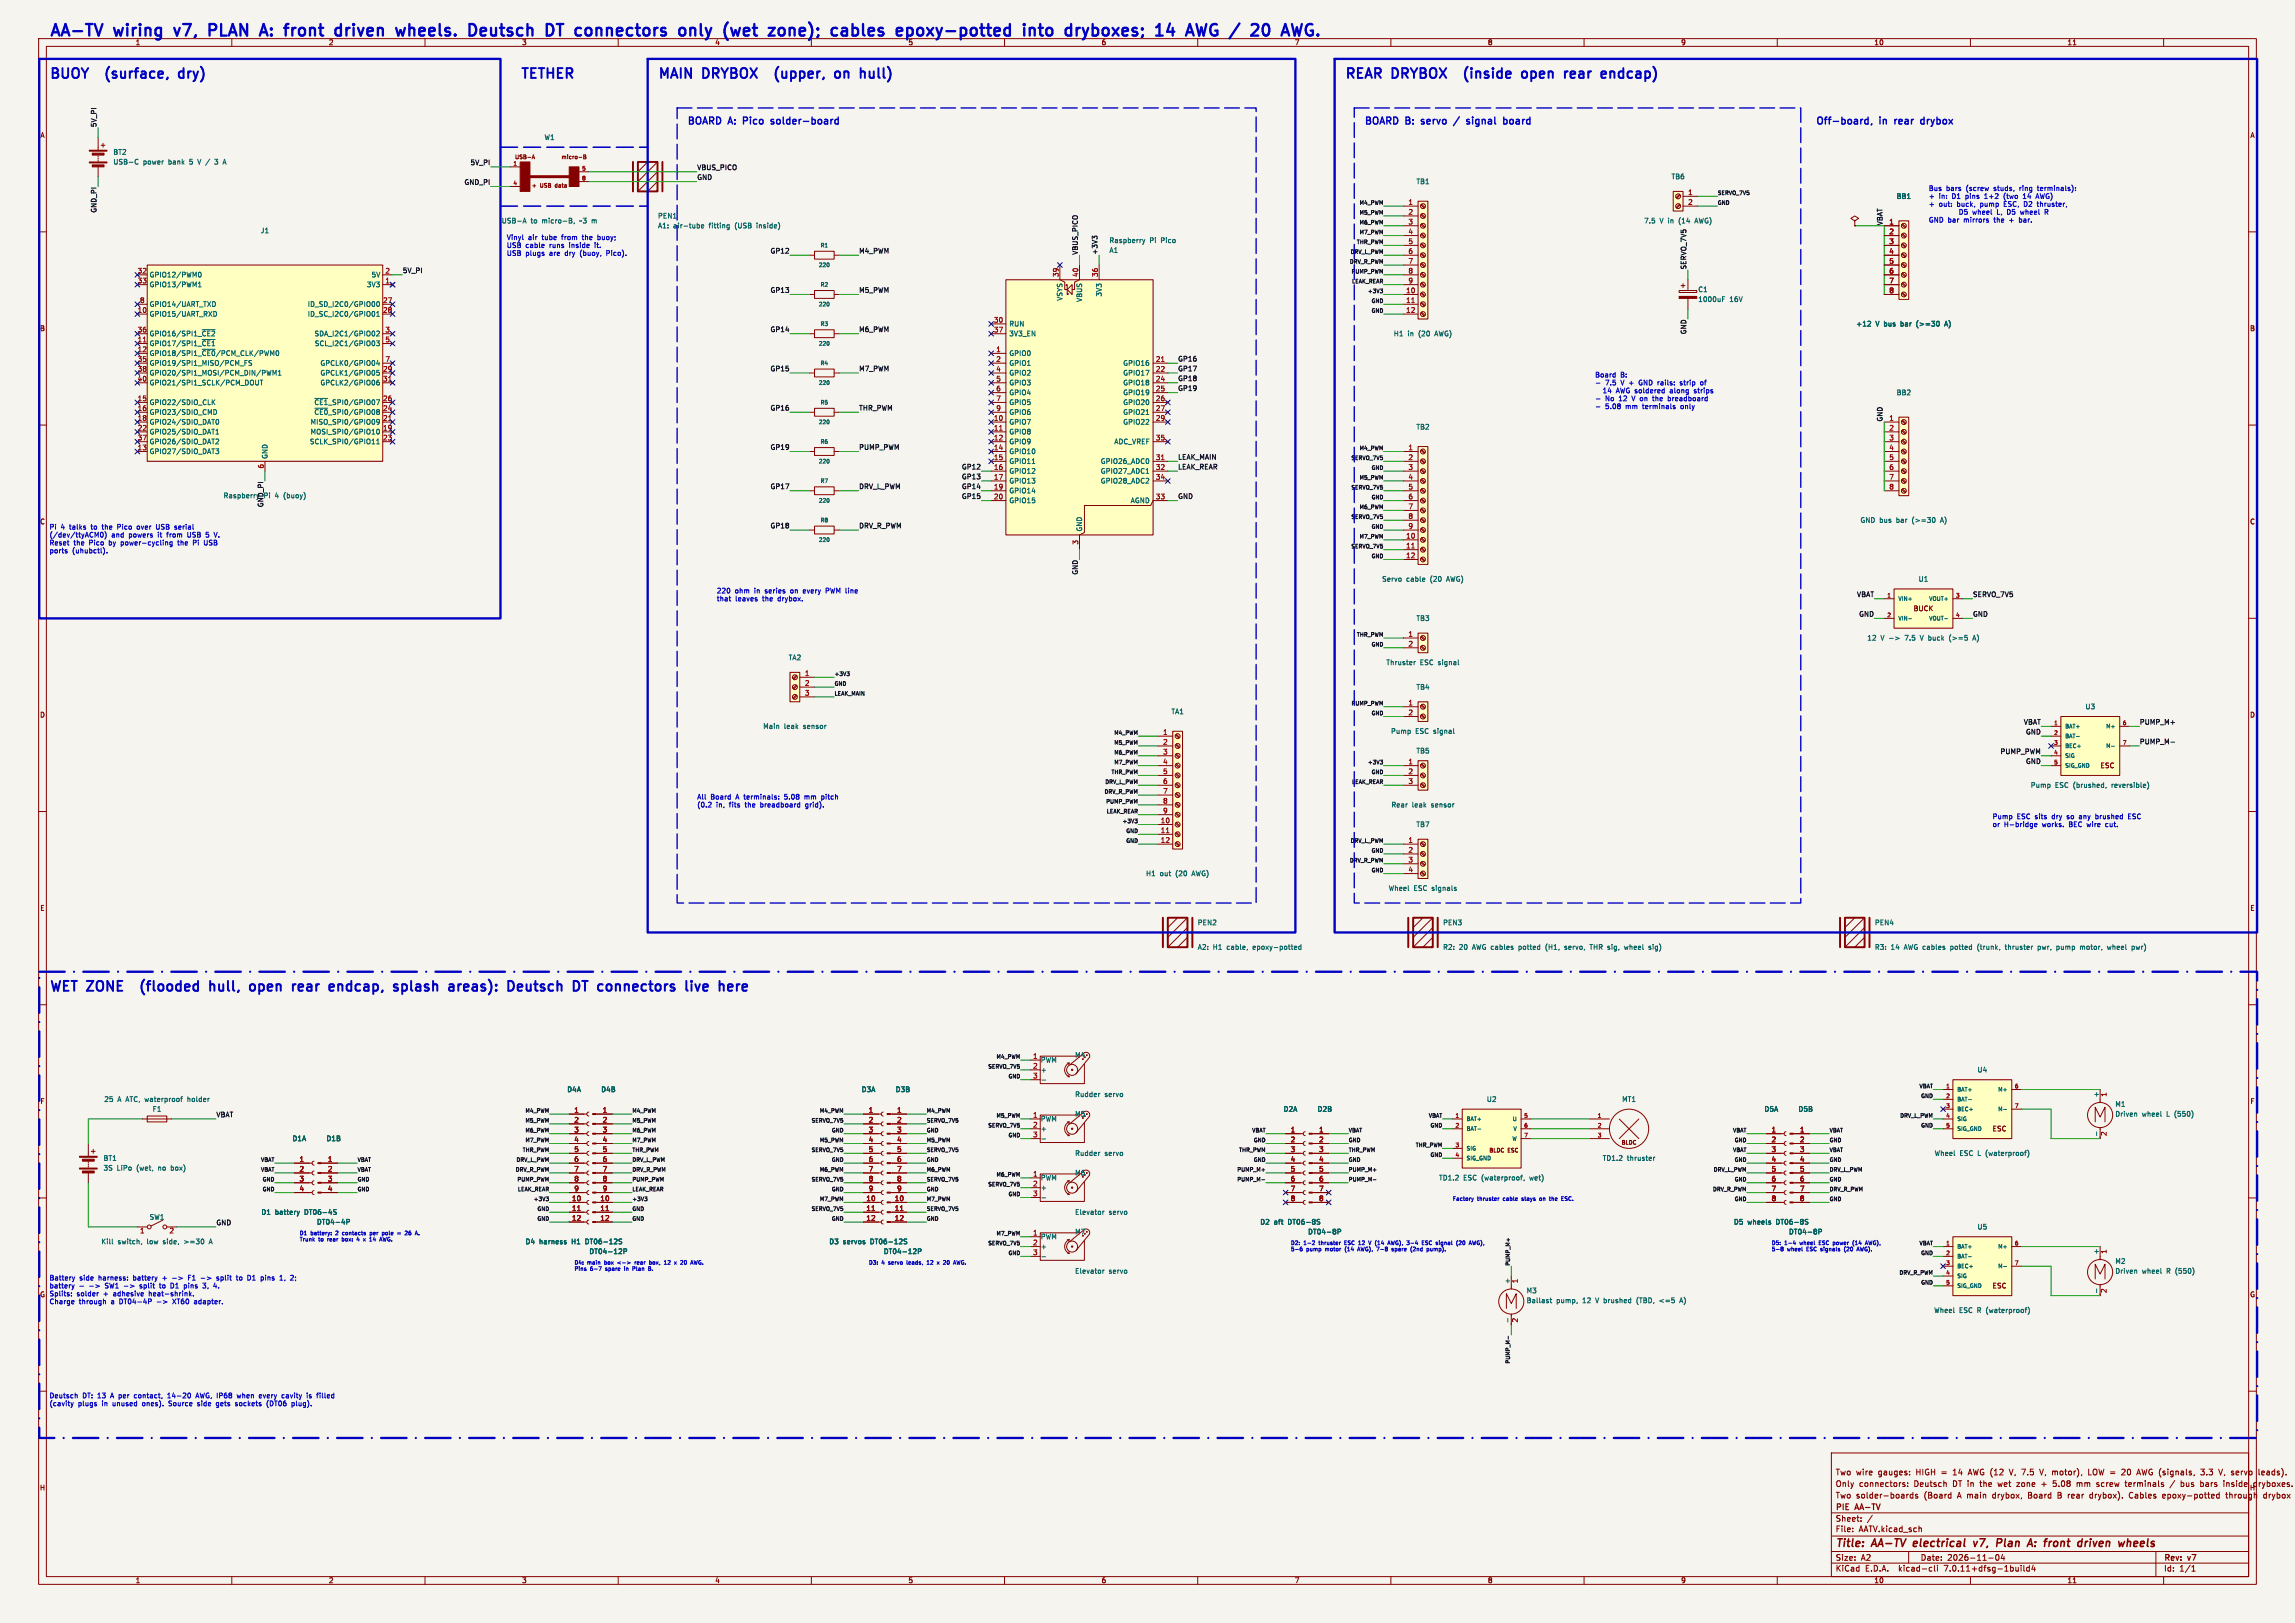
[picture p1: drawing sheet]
<svg xmlns="http://www.w3.org/2000/svg" width="594mm" height="420mm" viewBox="0 0 594 420" stroke-linecap="round" stroke-linejoin="round" font-family="sans-serif">
<defs><g id="words">
<g font-size="4.2" fill="#0000c2">
<text x="12.7" y="10.9">AA-TV</text>
<text x="29.9" y="10.9">wiring</text>
<text x="46.7" y="10.9">v7,</text>
<text x="56.7" y="10.9">PLAN</text>
<text x="71.4" y="10.9">A:</text>
<text x="78.8" y="10.9">front</text>
<text x="93" y="10.9">driven</text>
<text x="110.1" y="10.9">wheels.</text>
<text x="130" y="10.9">Deutsch</text>
<text x="151.2" y="10.9">DT</text>
<text x="160" y="10.9">connectors</text>
<text x="188" y="10.9">only</text>
<text x="200.8" y="10.9">(wet</text>
<text x="213.7" y="10.9">zone);</text>
<text x="231.1" y="10.9">cables</text>
<text x="249.1" y="10.9">epoxy-potted</text>
<text x="283.2" y="10.9">into</text>
<text x="295.2" y="10.9">dryboxes;</text>
<text x="319.9" y="10.9">14</text>
<text x="329.1" y="10.9">AWG /</text>
</g>
<g font-size="3.5" fill="#0000c2">
<text x="12.7" y="21.6">BUOY</text>
<text x="28.6" y="21.6">(surface,</text>
<text x="48.5" y="21.6">dry)</text>
<text x="134.6" y="21.6">TETHER</text>
<text x="182.1" y="21.6">DRYBOX</text>
<text x="202.9" y="21.6">(upper,</text>
<text x="219.4" y="21.6">on</text>
<text x="226.9" y="21.6">hull)</text>
<text x="348" y="21.6">REAR</text>
<text x="360.5" y="21.6">DRYBOX</text>
<text x="381.3" y="21.6">(inside</text>
<text x="397.2" y="21.6">open</text>
<text x="409.2" y="21.6">rear</text>
<text x="419.8" y="21.6">endcap)</text>
<text x="12.7" y="257.8">WET ZONE</text>
<text x="38.7" y="257.8">(flooded</text>
<text x="57.5" y="257.8">hull,</text>
<text x="68.9" y="257.8">open</text>
<text x="81" y="257.8">rear</text>
<text x="91.5" y="257.8">endcap,</text>
<text x="109.2" y="257.8">splash</text>
<text x="124.5" y="257.8">areas):</text>
<text x="140.8" y="257.8">Deutsch</text>
<text x="158.7" y="257.8">DT</text>
<text x="166.2" y="257.8">connectors</text>
<text x="189.9" y="257.8">live</text>
</g>
<g font-size="2.8" fill="#840000">
<text x="475" y="400.9">Title:</text>
<text x="484.7" y="400.9">AA-TV</text>
<text x="496.1" y="400.9">electrical</text>
<text x="512.5" y="400.9">v7,</text>
<text x="519.3" y="400.9">Plan</text>
<text x="528.2" y="400.9">A:</text>
<text x="533.2" y="400.9">front</text>
<text x="542.7" y="400.9">driven</text>
<text x="554.1" y="400.9">wheels</text>
</g>
<g font-size="2.5" fill="#0000c2">
<text x="177.8" y="33.1">BOARD A:</text>
<text x="193.2" y="33.1">Pico</text>
<text x="201.1" y="33.1">solder-board</text>
<text x="353.1" y="33.1">BOARD B:</text>
<text x="368.7" y="33.1">servo</text>
<text x="381.9" y="33.1">signal</text>
<text x="392.1" y="33.1">board</text>
<text x="469.9" y="33.1">Off-board,</text>
<text x="486.6" y="33.1">in</text>
<text x="491.2" y="33.1">rear</text>
<text x="498.7" y="33.1">drybox</text>
</g>
<g font-size="2.1" fill="#840000">
<text x="475" y="382">Two wire</text>
<text x="486.2" y="382">gauges:</text>
<text x="496.1" y="382">HIGH =</text>
<text x="505.9" y="382">14</text>
<text x="510.1" y="382">AWG (12</text>
<text x="521" y="382">V, 7.5</text>
<text x="529.2" y="382">V, motor),</text>
<text x="542" y="382">LOW =</text>
<text x="551" y="382">20</text>
<text x="555.1" y="382">AWG (signals,</text>
<text x="572" y="382">3.3</text>
<text x="576.8" y="382">V, servo</text>
<text x="587.4" y="382">leads).</text>
<text x="475" y="388">Two solder-boards</text>
<text x="475" y="385">Only</text>
<text x="481.2" y="385">connectors:</text>
<text x="495.5" y="385">Deutsch</text>
<text x="498" y="388">(Board</text>
<text x="505.6" y="385">DT in</text>
<text x="506.8" y="388">A main</text>
<text x="512.9" y="385">the</text>
<text x="516.1" y="388">drybox,</text>
<text x="517.7" y="385">wet</text>
<text x="522.7" y="385">zone</text>
<text x="525.5" y="388">Board</text>
<text x="529.3" y="385">+</text>
<text x="532.4" y="385">5.08</text>
<text x="533.3" y="388">B rear</text>
<text x="538.7" y="385">mm</text>
<text x="541.9" y="388">drybox).</text>
<text x="544" y="385">screw</text>
<text x="551.6" y="385">terminals</text>
<text x="552.3" y="388">Cables</text>
<text x="561.1" y="388">epoxy-potted</text>
<text x="563.4" y="385">/</text>
<text x="566.3" y="385">bus</text>
<text x="571.5" y="385">bars</text>
<text x="577.7" y="385">inside</text>
<text x="577.7" y="388">through</text>
<text x="585.6" y="385">dryboxes.</text>
<text x="587.5" y="388">drybox</text>
<text x="475" y="394">Sheet:</text>
<text x="475" y="391.2">PIE</text>
<text x="480.3" y="391.2">AA-TV</text>
<text x="475" y="396.7">File:</text>
<text x="481.1" y="396.7">AATV.kicad_sch</text>
<text x="475" y="406.9">KiCad</text>
<text x="475" y="404.1">Size:</text>
<text x="481.7" y="404.1">A2</text>
<text x="482.7" y="406.9">E.D.A.</text>
<text x="491.6" y="406.9">kicad-cli</text>
<text x="497" y="404.1">Date:</text>
<text x="503.5" y="406.9">7.0.11+dfsg-1build4</text>
<text x="504" y="404.1">2026-11-04</text>
<text x="560" y="404.3">Rev:</text>
<text x="560" y="406.9">Id:</text>
<text x="564.1" y="406.9">1/1</text>
<text x="566.4" y="404.3">v7</text>
</g>
<g font-size="1.8" fill="#840000">
<text x="35" y="11.9">1</text>
<text x="85" y="11.9">2</text>
<text x="135" y="11.9">3</text>
<text x="185" y="11.9">4</text>
<text x="235" y="11.9">5</text>
<text x="285" y="11.9">6</text>
<text x="335" y="11.9">7</text>
<text x="385" y="11.9">8</text>
<text x="435" y="11.9">9</text>
<text x="485" y="11.9">10</text>
<text x="535" y="11.9">11</text>
<text x="10.3" y="35.9">A</text>
<text x="582.3" y="35.9">A</text>
<text x="10.3" y="85.9">B</text>
<text x="582.3" y="85.9">B</text>
<text x="10.3" y="135.9">C</text>
<text x="582.3" y="135.9">C</text>
<text x="495.2" y="158.4">BUCK</text>
<text x="10.3" y="185.9">D</text>
<text x="582.3" y="185.9">D</text>
<text x="543.5" y="199">ESC</text>
<text x="10.3" y="235.9">E</text>
<text x="582.3" y="235.9">E</text>
<text x="10.3" y="285.9">F</text>
<text x="582.3" y="285.9">F</text>
<text x="515.6" y="293">ESC</text>
<text x="10.3" y="335.9">G</text>
<text x="515.6" y="333.6">ESC</text>
<text x="582.3" y="335.9">G</text>
<text x="10.2" y="385.9">H</text>
<text x="582.2" y="385.9">H</text>
<text x="35" y="409.9">1</text>
<text x="85" y="409.9">2</text>
<text x="135" y="409.9">3</text>
<text x="185" y="409.9">4</text>
<text x="235" y="409.9">5</text>
<text x="285" y="409.9">6</text>
<text x="335" y="409.9">7</text>
<text x="385" y="409.9">8</text>
<text x="435" y="409.9">9</text>
<text x="485" y="409.9">10</text>
<text x="535" y="409.9">11</text>
</g>
<g font-size="1.8" fill="#0f0f0f">
<text x="25.1" y="33" transform="rotate(-90 25.1 33)">5V_PI</text>
<text x="120.1" y="47.9">GND_PI</text>
<text x="121.7" y="42.8">5V_PI</text>
<text x="180.3" y="44.1">VBUS_PICO</text>
<text x="180.3" y="46.6">GND</text>
<text x="25.1" y="55.2" transform="rotate(-90 25.1 55.2)">GND_PI</text>
<text x="487.3" y="58.4" transform="rotate(-90 487.3 58.4)">VBAT</text>
<text x="199.3" y="65.7">GP12</text>
<text x="222.2" y="65.7">M4_PWM</text>
<text x="104.1" y="70.8">5V_PI</text>
<text x="279" y="66" transform="rotate(-90 279 66)">VBUS_PICO</text>
<text x="284.1" y="66" transform="rotate(-90 284.1 66)">+3V3</text>
<text x="436.5" y="69.9" transform="rotate(-90 436.5 69.9)">SERVO_7V5</text>
<text x="199.3" y="75.8">GP13</text>
<text x="222.2" y="75.8">M5_PWM</text>
<text x="199.3" y="86">GP14</text>
<text x="222.2" y="86">M6_PWM</text>
<text x="436.5" y="86.6" transform="rotate(-90 436.5 86.6)">GND</text>
<text x="304.8" y="93.6">GP16</text>
<text x="199.3" y="96.2">GP15</text>
<text x="222.2" y="96.2">M7_PWM</text>
<text x="304.8" y="101.2">GP19</text>
<text x="304.8" y="96.2">GP17</text>
<text x="304.8" y="98.7">GP18</text>
<text x="199.3" y="106.3">GP16</text>
<text x="222.2" y="106.3">THR_PWM</text>
<text x="487.3" y="109.2" transform="rotate(-90 487.3 109.2)">GND</text>
<text x="199.3" y="116.5">GP19</text>
<text x="222.2" y="116.5">PUMP_PWM</text>
<text x="304.8" y="119">LEAK_MAIN</text>
<text x="248.8" y="124.1">GP13</text>
<text x="248.8" y="121.6">GP12</text>
<text x="304.8" y="121.6">LEAK_REAR</text>
<text x="68.2" y="131.4" transform="rotate(-90 68.2 131.4)">GND_PI</text>
<text x="68.3" y="129.1">Pi</text>
<text x="199.3" y="126.6">GP17</text>
<text x="222.2" y="126.6">DRV_L_PWM</text>
<text x="248.8" y="129.2">GP15</text>
<text x="248.8" y="126.6">GP14</text>
<text x="304.8" y="129.2">GND</text>
<text x="199.3" y="136.8">GP18</text>
<text x="222.2" y="136.8">DRV_R_PWM</text>
<text x="279" y="148.9" transform="rotate(-90 279 148.9)">GND</text>
<text x="480.5" y="154.6">VBAT</text>
<text x="510.5" y="154.6">SERVO_7V5</text>
<text x="481.1" y="159.7">GND</text>
<text x="510.5" y="159.7">GND</text>
<text x="523.7" y="187.6">VBAT</text>
<text x="524.2" y="190.2">GND</text>
<text x="553.7" y="187.6">PUMP_M+</text>
<text x="517.7" y="195.2">PUMP_PWM</text>
<text x="524.2" y="197.8">GND</text>
<text x="553.7" y="192.7">PUMP_M-</text>
<text x="55.9" y="289.2">VBAT</text>
<text x="55.9" y="317.2">GND</text>
</g>
<g font-size="1.8" fill="#006464">
<text x="29.2" y="40.2">BT2</text>
<text x="140.8" y="36.4">W1</text>
<text x="29.2" y="42.8">USB-C</text>
<text x="37" y="42.8">power</text>
<text x="43.7" y="42.8">bank</text>
<text x="49.4" y="42.8">5</text>
<text x="51.7" y="42.8">V /</text>
<text x="56.5" y="42.8">3</text>
<text x="366.5" y="47.9">TB1</text>
<text x="432.5" y="46.6">TB6</text>
<text x="490.8" y="51.7">BB1</text>
<text x="129.7" y="58">USB-A</text>
<text x="137.4" y="58">to</text>
<text x="140.4" y="58">micro-B,</text>
<text x="150.4" y="58">~3</text>
<text x="153.7" y="58">m</text>
<text x="170.2" y="56.7">PEN1</text>
<text x="170.2" y="59.3">A1:</text>
<text x="174.3" y="59.3">air-tube</text>
<text x="183.7" y="59.3">fitting</text>
<text x="190.5" y="59.3">(USB</text>
<text x="196.3" y="59.3">inside)</text>
<text x="425.4" y="58">7.5</text>
<text x="429.6" y="58">V in</text>
<text x="434.8" y="58">(14</text>
<text x="439.2" y="58">AWG)</text>
<text x="67.4" y="60.6">J1</text>
<text x="287" y="65.6">A1</text>
<text x="287" y="63.1">Raspberry</text>
<text x="297.6" y="63.1">Pi</text>
<text x="300.6" y="63.1">Pico</text>
<text x="38.6" y="72">GPIO12/PWM0</text>
<text x="96.1" y="72">5V</text>
<text x="38.6" y="74.5">GPIO13/PWM1</text>
<text x="94.8" y="74.5">3V3</text>
<text x="275.2" y="78" transform="rotate(-90 275.2 78)">VSYS</text>
<text x="285.3" y="76.9" transform="rotate(-90 285.3 76.9)">3V3</text>
<text x="439.4" y="75.8">C1</text>
<text x="38.6" y="82.1">GPIO15/UART_RXD</text>
<text x="38.6" y="79.6">GPIO14/UART_TXD</text>
<text x="79.5" y="79.6">ID_SD_I2C0/GPIO00</text>
<text x="79.5" y="82.1">ID_SC_I2C0/GPIO01</text>
<text x="280.3" y="78.3" transform="rotate(-90 280.3 78.3)">VBUS</text>
<text x="439.4" y="78.3">1000uF</text>
<text x="447.7" y="78.3">16V</text>
<text x="38.6" y="89.8">GPIO17/SPI1_~{CE1}</text>
<text x="38.6" y="87.2">GPIO16/SPI1_~{CE2}</text>
<text x="81.3" y="87.2">SDA_I2C1/GPIO02</text>
<text x="81.4" y="89.8">SCL_I2C1/GPIO03</text>
<text x="261.1" y="84.7">RUN</text>
<text x="261.1" y="87.2">3V3_EN</text>
<text x="360.6" y="87.2">H1</text>
<text x="364.4" y="87.2">in</text>
<text x="367.3" y="87.2">(20</text>
<text x="371.7" y="87.2">AWG)</text>
<text x="480.3" y="84.7">+12</text>
<text x="485.5" y="84.7">V bus</text>
<text x="492.2" y="84.7">bar</text>
<text x="496.5" y="84.7">(&gt;=30</text>
<text x="504.1" y="84.7">A)</text>
<text x="38.6" y="92.3">GPIO18/SPI1_~{CE0}/PCM_CLK/PWM0</text>
<text x="38.6" y="94.8">GPIO19/SPI1_MISO/PCM_FS</text>
<text x="82.8" y="94.8">GPCLK0/GPIO04</text>
<text x="261.1" y="92.3">GPIO0</text>
<text x="261.1" y="94.8">GPIO1</text>
<text x="290.6" y="94.8">GPIO16</text>
<text x="38.6" y="97.4">GPIO20/SPI1_MOSI/PCM_DIN/PWM1</text>
<text x="38.6" y="99.9">GPIO21/SPI1_SCLK/PCM_DOUT</text>
<text x="82.8" y="97.4">GPCLK1/GPIO05</text>
<text x="82.8" y="99.9">GPCLK2/GPIO06</text>
<text x="261.1" y="97.4">GPIO2</text>
<text x="261.1" y="99.9">GPIO3</text>
<text x="290.6" y="97.4">GPIO17</text>
<text x="290.6" y="99.9">GPIO18</text>
<text x="38.6" y="105">GPIO22/SDIO_CLK</text>
<text x="38.6" y="107.5">GPIO23/SDIO_CMD</text>
<text x="81.2" y="107.5">~{CE0}_SPI0/GPIO08</text>
<text x="81.2" y="105">~{CE1}_SPI0/GPIO07</text>
<text x="261.1" y="102.5">GPIO4</text>
<text x="261.1" y="105">GPIO5</text>
<text x="261.1" y="107.5">GPIO6</text>
<text x="290.6" y="102.5">GPIO19</text>
<text x="290.6" y="105">GPIO20</text>
<text x="290.6" y="107.5">GPIO21</text>
<text x="490.8" y="102.5">BB2</text>
<text x="38.6" y="110.1">GPIO24/SDIO_DAT0</text>
<text x="38.6" y="112.6">GPIO25/SDIO_DAT1</text>
<text x="80.3" y="112.6">MOSI_SPI0/GPIO10</text>
<text x="80.3" y="110.1">MISO_SPI0/GPIO09</text>
<text x="261.1" y="110.1">GPIO7</text>
<text x="261.1" y="112.6">GPIO8</text>
<text x="290.6" y="110.1">GPIO22</text>
<text x="366.5" y="111.4">TB2</text>
<text x="38.6" y="117.7">GPIO27/SDIO_DAT3</text>
<text x="38.6" y="115.2">GPIO26/SDIO_DAT2</text>
<text x="69.4" y="118.9" transform="rotate(-90 69.4 118.9)">GND</text>
<text x="80.1" y="115.2">SCLK_SPI0/GPIO11</text>
<text x="261.1" y="115.2">GPIO9</text>
<text x="261.1" y="117.7">GPIO10</text>
<text x="288.3" y="115.2">ADC_VREF</text>
<text x="261.1" y="120.2">GPIO11</text>
<text x="261.1" y="122.8">GPIO12</text>
<text x="261.1" y="125.3">GPIO13</text>
<text x="284.8" y="120.2">GPIO26_ADC0</text>
<text x="284.8" y="122.8">GPIO27_ADC1</text>
<text x="284.8" y="125.3">GPIO28_ADC2</text>
<text x="57.7" y="129.1">Raspberry</text>
<text x="71.3" y="129.1">4</text>
<text x="73.7" y="129.1">(buoy)</text>
<text x="261.1" y="127.9">GPIO14</text>
<text x="261.1" y="130.4">GPIO15</text>
<text x="292.5" y="130.4">AGND</text>
<text x="280.3" y="137.7" transform="rotate(-90 280.3 137.7)">GND</text>
<text x="481.4" y="135.5">GND bus</text>
<text x="490.9" y="135.5">bar</text>
<text x="495.2" y="135.5">(&gt;=30</text>
<text x="502.8" y="135.5">A)</text>
<text x="357.6" y="150.7">Servo</text>
<text x="364" y="150.7">cable</text>
<text x="370.3" y="150.7">(20</text>
<text x="374.7" y="150.7">AWG)</text>
<text x="496.5" y="150.7">U1</text>
<text x="366.5" y="160.9">TB3</text>
<text x="483.2" y="166">12</text>
<text x="486.8" y="166">V -&gt;</text>
<text x="493.4" y="166">7.5</text>
<text x="497.6" y="166">V buck</text>
<text x="505.4" y="166">(&gt;=5</text>
<text x="511.8" y="166">A)</text>
<text x="204" y="171">TA2</text>
<text x="358.7" y="172.3">Thruster</text>
<text x="367.6" y="172.3">ESC signal</text>
<text x="366.5" y="178.7">TB4</text>
<text x="303.1" y="185">TA1</text>
<text x="539.6" y="183.7">U3</text>
<text x="197.4" y="188.8">Main</text>
<text x="202.9" y="188.8">leak</text>
<text x="208" y="188.8">sensor</text>
<text x="359.9" y="190.1">Pump</text>
<text x="366.3" y="190.1">ESC signal</text>
<text x="366.5" y="195.2">TB5</text>
<text x="360" y="209.1">Rear</text>
<text x="365.5" y="209.1">leak</text>
<text x="370.6" y="209.1">sensor</text>
<text x="525.5" y="204.1">Pump</text>
<text x="531.9" y="204.1">ESC (brushed,</text>
<text x="546.8" y="204.1">reversible)</text>
<text x="366.5" y="214.2">TB7</text>
<text x="296.5" y="226.9">H1</text>
<text x="300.2" y="226.9">out</text>
<text x="304.4" y="226.9">(20</text>
<text x="308.8" y="226.9">AWG)</text>
<text x="359.3" y="230.7">Wheel</text>
<text x="365.9" y="230.7">ESC signals</text>
<text x="309.9" y="239.6">PEN2</text>
<text x="373.4" y="239.6">PEN3</text>
<text x="485.2" y="239.6">PEN4</text>
<text x="309.9" y="246">A2:</text>
<text x="314" y="246">H1</text>
<text x="317.7" y="246">cable,</text>
<text x="324.6" y="246">epoxy-potted</text>
<text x="373.4" y="246">R2:</text>
<text x="377.6" y="246">20</text>
<text x="381.2" y="246">AWG cables</text>
<text x="393.6" y="246">potted</text>
<text x="400.7" y="246">(H1,</text>
<text x="405.9" y="246">servo,</text>
<text x="412.7" y="246">THR sig,</text>
<text x="422" y="246">wheel</text>
<text x="428.5" y="246">sig)</text>
<text x="485.2" y="246">R3:</text>
<text x="489.4" y="246">14</text>
<text x="493" y="246">AWG cables</text>
<text x="505.3" y="246">potted</text>
<text x="512.5" y="246">(trunk,</text>
<text x="519.9" y="246">thruster</text>
<text x="528.5" y="246">pwr,</text>
<text x="533.6" y="246">pump</text>
<text x="539.9" y="246">motor,</text>
<text x="547.2" y="246">wheel</text>
<text x="553.7" y="246">pwr)</text>
<text x="269.3" y="275.2">PWM</text>
<text x="278.1" y="273.9">M4</text>
<text x="269.3" y="277.7">+</text>
<text x="511.7" y="277.7">U4</text>
<text x="26.9" y="285.3">25</text>
<text x="30.5" y="285.3">A ATC, waterproof</text>
<text x="39.4" y="287.9">F1</text>
<text x="49" y="285.3">holder</text>
<text x="146.7" y="282.8">D4A</text>
<text x="155.5" y="282.8">D4B</text>
<text x="222.9" y="282.8">D3A</text>
<text x="231.7" y="282.8">D3B</text>
<text x="278.1" y="284.1">Rudder</text>
<text x="285.9" y="284.1">servo</text>
<text x="332.1" y="287.9">D2A</text>
<text x="340.9" y="287.9">D2B</text>
<text x="384.7" y="285.3">U2</text>
<text x="419.7" y="285.3">MT1</text>
<text x="456.6" y="287.9">D5A</text>
<text x="465.4" y="287.9">D5B</text>
<text x="543.3" y="284.1" transform="rotate(-90 543.3 284.1)">+</text>
<text x="547.4" y="286.6">M1</text>
<text x="269.3" y="290.4">PWM</text>
<text x="269.3" y="293">+</text>
<text x="278.1" y="289.2">M5</text>
<text x="547.4" y="289.2">Driven</text>
<text x="554.4" y="289.2">wheel</text>
<text x="560.9" y="289.2">L (550)</text>
<text x="75.6" y="295.5">D1A</text>
<text x="84.4" y="295.5">D1B</text>
<text x="278.1" y="299.3">Rudder</text>
<text x="285.9" y="299.3">servo</text>
<text x="500.6" y="299.3">Wheel</text>
<text x="507.2" y="299.3">ESC L (waterproof)</text>
<text x="26.7" y="300.6">BT1</text>
<text x="26.7" y="303.1">3S</text>
<text x="30.3" y="303.1">LiPo</text>
<text x="35.5" y="303.1">(wet,</text>
<text x="41.3" y="303.1">no</text>
<text x="44.7" y="303.1">box)</text>
<text x="269.3" y="305.7">PWM</text>
<text x="278.1" y="304.4">M6</text>
<text x="372.3" y="305.7">TD1.2</text>
<text x="378.8" y="305.7">ESC (waterproof,</text>
<text x="396.2" y="305.7">wet)</text>
<text x="414.7" y="300.6">TD1.2</text>
<text x="421.1" y="300.6">thruster</text>
<text x="269.3" y="308.2">+</text>
<text x="38.6" y="315.8">SW1</text>
<text x="67.5" y="314.6">D1</text>
<text x="71.2" y="314.6">battery</text>
<text x="79" y="314.6">DT06-4S</text>
<text x="81.9" y="317.1">DT04-4P</text>
<text x="278.1" y="314.6">Elevator</text>
<text x="287" y="314.6">servo</text>
<text x="326.1" y="317.1">D2</text>
<text x="329.7" y="317.1">aft</text>
<text x="333.5" y="317.1">DT06-8S</text>
<text x="448.7" y="317.1">D5</text>
<text x="452.3" y="317.1">wheels</text>
<text x="459.8" y="317.1">DT06-8S</text>
<text x="26.1" y="322.2">Kill</text>
<text x="30.5" y="322.2">switch,</text>
<text x="38.2" y="322.2">low</text>
<text x="42.5" y="322.2">side,</text>
<text x="48.2" y="322.2">&gt;=30</text>
<text x="54.9" y="322.2">A</text>
<text x="135.9" y="322.2">D4</text>
<text x="139.6" y="322.2">harness</text>
<text x="148.1" y="322.2">H1</text>
<text x="151.8" y="322.2">DT06-12S</text>
<text x="214.5" y="322.2">D3</text>
<text x="218.2" y="322.2">servos</text>
<text x="225.4" y="322.2">DT06-12S</text>
<text x="269.3" y="320.9">PWM</text>
<text x="269.3" y="323.4">+</text>
<text x="278.1" y="319.6">M7</text>
<text x="338.4" y="319.6">DT04-8P</text>
<text x="462.9" y="319.6">DT04-8P</text>
<text x="511.7" y="318.4">U5</text>
<text x="152.4" y="324.7">DT04-12P</text>
<text x="228.6" y="324.7">DT04-12P</text>
<text x="278.1" y="329.8">Elevator</text>
<text x="287" y="329.8">servo</text>
<text x="543.3" y="324.7" transform="rotate(-90 543.3 324.7)">+</text>
<text x="547.4" y="327.3">M2</text>
<text x="547.4" y="329.8">Driven</text>
<text x="554.4" y="329.8">wheel</text>
<text x="560.9" y="329.8">R (550)</text>
<text x="390.9" y="332.4" transform="rotate(-90 390.9 332.4)">+</text>
<text x="395" y="334.9">M3</text>
<text x="395" y="337.4">Ballast</text>
<text x="402.8" y="337.4">pump,</text>
<text x="409.7" y="337.4">12</text>
<text x="413.3" y="337.4">V brushed</text>
<text x="424.3" y="337.4">(TBD,</text>
<text x="430.4" y="337.4">&lt;=5</text>
<text x="435.9" y="337.4">A)</text>
<text x="500.5" y="340">Wheel</text>
<text x="507.1" y="340">ESC R (waterproof)</text>
</g>
<g font-size="1.8" fill="#a90000">
<text x="364.4" y="53.1">1</text>
<text x="436.8" y="50.5">1</text>
<text x="436.8" y="53.1">2</text>
<text x="364.4" y="55.6">2</text>
<text x="364.4" y="58.2">3</text>
<text x="488.9" y="58.2">1</text>
<text x="364.4" y="60.7">4</text>
<text x="364.4" y="63.2">5</text>
<text x="364.4" y="65.8">6</text>
<text x="488.9" y="60.7">2</text>
<text x="488.9" y="63.2">3</text>
<text x="488.9" y="65.8">4</text>
<text x="35.5" y="70.9">32</text>
<text x="99.6" y="70.9">2</text>
<text x="274.1" y="71.8" transform="rotate(-90 274.1 71.8)">39</text>
<text x="279.1" y="71.8" transform="rotate(-90 279.1 71.8)">40</text>
<text x="284.2" y="71.8" transform="rotate(-90 284.2 71.8)">36</text>
<text x="364.4" y="68.3">7</text>
<text x="364.4" y="70.9">8</text>
<text x="488.9" y="68.3">5</text>
<text x="488.9" y="70.9">6</text>
<text x="35.5" y="73.4">33</text>
<text x="99.6" y="73.4">1</text>
<text x="363.8" y="75.9">10</text>
<text x="364.4" y="73.4">9</text>
<text x="488.9" y="73.4">7</text>
<text x="488.9" y="75.9">8</text>
<text x="35.5" y="81">10</text>
<text x="36.1" y="78.5">8</text>
<text x="99" y="78.5">27</text>
<text x="99" y="81">28</text>
<text x="257.1" y="83.6">30</text>
<text x="363.8" y="78.5">11</text>
<text x="363.8" y="81">12</text>
<text x="35.5" y="88.6">11</text>
<text x="35.5" y="86.1">36</text>
<text x="99.6" y="86.1">3</text>
<text x="99.6" y="88.6">5</text>
<text x="257.1" y="86.1">37</text>
<text x="35.5" y="91.2">12</text>
<text x="35.5" y="93.7">35</text>
<text x="99.6" y="93.7">7</text>
<text x="257.7" y="91.2">1</text>
<text x="257.7" y="93.7">2</text>
<text x="299" y="93.7">21</text>
<text x="35.5" y="96.3">38</text>
<text x="35.5" y="98.8">40</text>
<text x="99" y="96.3">29</text>
<text x="99" y="98.8">31</text>
<text x="257.7" y="96.3">4</text>
<text x="257.7" y="98.8">5</text>
<text x="257.7" y="101.3">6</text>
<text x="299" y="96.3">22</text>
<text x="299" y="98.8">24</text>
<text x="299" y="101.3">25</text>
<text x="35.5" y="103.9">15</text>
<text x="35.5" y="106.4">16</text>
<text x="99" y="106.4">24</text>
<text x="99" y="103.9">26</text>
<text x="257.7" y="103.9">7</text>
<text x="257.7" y="106.4">9</text>
<text x="299" y="103.9">26</text>
<text x="299" y="106.4">27</text>
<text x="35.5" y="109">18</text>
<text x="35.5" y="111.5">22</text>
<text x="99" y="111.5">19</text>
<text x="99" y="109">21</text>
<text x="257.1" y="109">10</text>
<text x="257.1" y="111.5">11</text>
<text x="299" y="109">29</text>
<text x="488.9" y="109">1</text>
<text x="488.9" y="111.5">2</text>
<text x="35.5" y="116.6">13</text>
<text x="35.5" y="114">37</text>
<text x="99" y="114">23</text>
<text x="257.1" y="114">12</text>
<text x="257.1" y="116.6">14</text>
<text x="257.1" y="119.1">15</text>
<text x="299" y="119.1">31</text>
<text x="299" y="114">35</text>
<text x="364.4" y="116.6">1</text>
<text x="364.4" y="119.1">2</text>
<text x="488.9" y="114">3</text>
<text x="488.9" y="116.6">4</text>
<text x="488.9" y="119.1">5</text>
<text x="68.3" y="121.4" transform="rotate(-90 68.3 121.4)">6</text>
<text x="257.1" y="121.7">16</text>
<text x="257.1" y="124.2">17</text>
<text x="299" y="121.7">32</text>
<text x="299" y="124.2">34</text>
<text x="364.4" y="121.7">3</text>
<text x="364.4" y="124.2">4</text>
<text x="488.9" y="121.7">6</text>
<text x="488.9" y="124.2">7</text>
<text x="257.1" y="126.7">19</text>
<text x="257.1" y="129.3">20</text>
<text x="299" y="129.3">33</text>
<text x="364.4" y="126.7">5</text>
<text x="364.4" y="129.3">6</text>
<text x="364.4" y="131.8">7</text>
<text x="488.9" y="126.7">8</text>
<text x="364.4" y="134.4">8</text>
<text x="364.4" y="136.9">9</text>
<text x="279.1" y="141" transform="rotate(-90 279.1 141)">3</text>
<text x="363.8" y="139.4">10</text>
<text x="363.8" y="142">11</text>
<text x="363.8" y="144.5">12</text>
<text x="364.4" y="164.8">1</text>
<text x="364.4" y="167.4">2</text>
<text x="208.2" y="175">1</text>
<text x="208.2" y="177.5">2</text>
<text x="208.2" y="180.1">3</text>
<text x="364.4" y="182.6">1</text>
<text x="364.4" y="185.2">2</text>
<text x="300.9" y="190.2">1</text>
<text x="300.9" y="192.8">2</text>
<text x="300.9" y="195.3">3</text>
<text x="300.9" y="197.9">4</text>
<text x="364.4" y="197.9">1</text>
<text x="300.9" y="200.4">5</text>
<text x="300.9" y="202.9">6</text>
<text x="364.4" y="200.4">2</text>
<text x="364.4" y="202.9">3</text>
<text x="300.9" y="205.5">7</text>
<text x="300.9" y="208">8</text>
<text x="300.3" y="213.1">10</text>
<text x="300.3" y="215.6">11</text>
<text x="300.9" y="210.6">9</text>
<text x="300.3" y="218.2">12</text>
<text x="364.4" y="218.2">1</text>
<text x="364.4" y="220.7">2</text>
<text x="364.4" y="223.3">3</text>
<text x="364.4" y="225.8">4</text>
<text x="267.3" y="274.1">1</text>
<text x="267.3" y="276.6">2</text>
<text x="267.3" y="279.1">3</text>
<text x="545.5" y="283.9" transform="rotate(-90 545.5 283.9)">1</text>
<text x="148.5" y="288">1</text>
<text x="148.5" y="290.6">2</text>
<text x="148.5" y="293.1">3</text>
<text x="155.9" y="288">1</text>
<text x="155.9" y="290.6">2</text>
<text x="155.9" y="293.1">3</text>
<text x="224.7" y="288">1</text>
<text x="224.7" y="290.6">2</text>
<text x="224.7" y="293.1">3</text>
<text x="232.1" y="288">1</text>
<text x="232.1" y="290.6">2</text>
<text x="232.1" y="293.1">3</text>
<text x="267.3" y="289.3">1</text>
<text x="267.3" y="291.8">2</text>
<text x="333.9" y="293.1">1</text>
<text x="341.3" y="293.1">1</text>
<text x="458.4" y="293.1">1</text>
<text x="465.7" y="293.1">1</text>
<text x="148.5" y="295.7">4</text>
<text x="148.5" y="298.2">5</text>
<text x="155.9" y="295.7">4</text>
<text x="155.9" y="298.2">5</text>
<text x="224.7" y="295.7">4</text>
<text x="224.7" y="298.2">5</text>
<text x="232.1" y="295.7">4</text>
<text x="232.1" y="298.2">5</text>
<text x="267.3" y="294.4">3</text>
<text x="333.9" y="295.7">2</text>
<text x="333.9" y="298.2">3</text>
<text x="341.3" y="295.7">2</text>
<text x="341.3" y="298.2">3</text>
<text x="458.4" y="295.7">2</text>
<text x="458.4" y="298.2">3</text>
<text x="465.7" y="295.7">2</text>
<text x="465.7" y="298.2">3</text>
<text x="545.5" y="294.1" transform="rotate(-90 545.5 294.1)">2</text>
<text x="77.4" y="300.7">1</text>
<text x="77.4" y="303.3">2</text>
<text x="77.4" y="305.8">3</text>
<text x="84.7" y="300.7">1</text>
<text x="84.7" y="303.3">2</text>
<text x="84.7" y="305.8">3</text>
<text x="148.5" y="300.7">6</text>
<text x="148.5" y="303.3">7</text>
<text x="148.5" y="305.8">8</text>
<text x="155.9" y="300.7">6</text>
<text x="155.9" y="303.3">7</text>
<text x="155.9" y="305.8">8</text>
<text x="224.7" y="300.7">6</text>
<text x="224.7" y="303.3">7</text>
<text x="224.7" y="305.8">8</text>
<text x="232.1" y="300.7">6</text>
<text x="232.1" y="303.3">7</text>
<text x="232.1" y="305.8">8</text>
<text x="267.3" y="304.5">1</text>
<text x="333.9" y="300.7">4</text>
<text x="333.9" y="303.3">5</text>
<text x="333.9" y="305.8">6</text>
<text x="341.3" y="300.7">4</text>
<text x="341.3" y="303.3">5</text>
<text x="341.3" y="305.8">6</text>
<text x="458.4" y="300.7">4</text>
<text x="458.4" y="303.3">5</text>
<text x="458.4" y="305.8">6</text>
<text x="465.7" y="300.7">4</text>
<text x="465.7" y="303.3">5</text>
<text x="465.7" y="305.8">6</text>
<text x="77.4" y="308.4">4</text>
<text x="84.7" y="308.4">4</text>
<text x="147.9" y="310.9">10</text>
<text x="148.5" y="308.4">9</text>
<text x="155.3" y="310.9">10</text>
<text x="155.9" y="308.4">9</text>
<text x="224.1" y="310.9">10</text>
<text x="224.7" y="308.4">9</text>
<text x="231.5" y="310.9">10</text>
<text x="232.1" y="308.4">9</text>
<text x="267.3" y="307.1">2</text>
<text x="267.3" y="309.6">3</text>
<text x="333.9" y="308.4">7</text>
<text x="333.9" y="310.9">8</text>
<text x="341.3" y="308.4">7</text>
<text x="341.3" y="310.9">8</text>
<text x="458.4" y="308.4">7</text>
<text x="458.4" y="310.9">8</text>
<text x="465.7" y="308.4">7</text>
<text x="465.7" y="310.9">8</text>
<text x="147.9" y="313.4">11</text>
<text x="147.9" y="316">12</text>
<text x="155.3" y="313.4">11</text>
<text x="155.3" y="316">12</text>
<text x="224.1" y="313.4">11</text>
<text x="224.1" y="316">12</text>
<text x="231.5" y="313.4">11</text>
<text x="231.5" y="316">12</text>
<text x="36.1" y="319.5">1</text>
<text x="43.7" y="319.5">2</text>
<text x="267.3" y="319.8">1</text>
<text x="267.3" y="322.3">2</text>
<text x="267.3" y="324.9">3</text>
<text x="545.5" y="324.6" transform="rotate(-90 545.5 324.6)">1</text>
<text x="393.1" y="332.2" transform="rotate(-90 393.1 332.2)">1</text>
<text x="545.5" y="334.7" transform="rotate(-90 545.5 334.7)">2</text>
<text x="393.1" y="342.3" transform="rotate(-90 393.1 342.3)">2</text>
</g>
<g font-size="1.8" fill="#0000c2">
<text x="499.1" y="49.7">Bus</text>
<text x="499.1" y="51.8">+</text>
<text x="499.1" y="53.8">+</text>
<text x="501.9" y="51.8">in:</text>
<text x="501.9" y="53.8">out:</text>
<text x="503.7" y="49.7">bars</text>
<text x="505.4" y="51.8">D1</text>
<text x="506.7" y="53.8">buck,</text>
<text x="509" y="49.7">(screw</text>
<text x="509" y="51.8">pins</text>
<text x="512.8" y="53.8">pump</text>
<text x="514.1" y="51.8">1+2</text>
<text x="516.4" y="49.7">studs,</text>
<text x="519.2" y="53.8">ESC,</text>
<text x="519.3" y="51.8">(two</text>
<text x="523.2" y="49.7">ring</text>
<text x="524.5" y="51.8">14</text>
<text x="524.6" y="53.8">D2</text>
<text x="528.1" y="49.7">terminals):</text>
<text x="528.1" y="51.8">AWG)</text>
<text x="528.2" y="53.8">thruster,</text>
<text x="499.1" y="57.9">GND bar</text>
<text x="508.4" y="57.9">mirrors</text>
<text x="508.5" y="55.9">D5</text>
<text x="512.1" y="55.9">wheel</text>
<text x="516.4" y="57.9">the</text>
<text x="518.6" y="55.9">L,</text>
<text x="520.5" y="57.9">+</text>
<text x="521.4" y="55.9">D5</text>
<text x="523.3" y="57.9">bar.</text>
<text x="525.1" y="55.9">wheel</text>
<text x="131.1" y="62.4">Vinyl</text>
<text x="131.1" y="64.5">USB</text>
<text x="136" y="64.5">cable</text>
<text x="136.7" y="62.4">air</text>
<text x="140.4" y="62.4">tube</text>
<text x="142.4" y="64.5">runs</text>
<text x="145.7" y="62.4">from</text>
<text x="147.6" y="64.5">inside</text>
<text x="151.2" y="62.4">the</text>
<text x="154.4" y="64.5">it.</text>
<text x="155.4" y="62.4">buoy;</text>
<text x="131.1" y="66.5">USB</text>
<text x="136" y="66.5">plugs</text>
<text x="142.4" y="66.5">are</text>
<text x="146.5" y="66.5">dry</text>
<text x="150.6" y="66.5">(buoy,</text>
<text x="157.7" y="66.5">Pico).</text>
<text x="412.7" y="98">Board</text>
<text x="415.5" y="100">7.5</text>
<text x="419.4" y="98">B:</text>
<text x="419.7" y="100">V +</text>
<text x="424.7" y="100">GND rails:</text>
<text x="435.7" y="100">strip</text>
<text x="441.2" y="100">of</text>
<text x="415.1" y="102.1">14</text>
<text x="415.5" y="104.1">No</text>
<text x="415.5" y="106.2">5.08</text>
<text x="418.7" y="102.1">AWG soldered</text>
<text x="419.1" y="104.1">12</text>
<text x="420.9" y="106.2">mm</text>
<text x="422.7" y="104.1">V on</text>
<text x="425.5" y="106.2">terminals</text>
<text x="428.5" y="104.1">the</text>
<text x="432.6" y="104.1">breadboard</text>
<text x="432.9" y="102.1">along</text>
<text x="435.5" y="106.2">only</text>
<text x="439.4" y="102.1">strips</text>
<text x="12.7" y="137.4">Pi</text>
<text x="15.7" y="137.4">4</text>
<text x="18.1" y="137.4">talks</text>
<text x="23.9" y="137.4">to</text>
<text x="26.9" y="137.4">the</text>
<text x="31.1" y="137.4">Pico</text>
<text x="36.4" y="137.4">over</text>
<text x="41.5" y="137.4">USB</text>
<text x="46.5" y="137.4">serial</text>
<text x="12.7" y="139.4">(/dev/ttyACM0)</text>
<text x="12.7" y="141.5">Reset</text>
<text x="12.7" y="143.5">ports</text>
<text x="18.7" y="143.5">(uhubctl).</text>
<text x="19.1" y="141.5">the</text>
<text x="23.2" y="141.5">Pico</text>
<text x="28.5" y="141.5">by</text>
<text x="28.9" y="139.4">and</text>
<text x="31.8" y="141.5">power-cycling</text>
<text x="33.5" y="139.4">powers</text>
<text x="41.2" y="139.4">it</text>
<text x="43.7" y="139.4">from</text>
<text x="46.7" y="141.5">the</text>
<text x="49.2" y="139.4">USB</text>
<text x="50.9" y="141.5">Pi</text>
<text x="53.9" y="141.5">USB</text>
<text x="54.2" y="139.4">5</text>
<text x="56.6" y="139.4">V.</text>
<text x="185.4" y="153.9">220</text>
<text x="185.4" y="155.9">that</text>
<text x="190.2" y="153.9">ohm</text>
<text x="190.3" y="155.9">leaves</text>
<text x="195.4" y="153.9">in</text>
<text x="197.5" y="155.9">the</text>
<text x="198.3" y="153.9">series</text>
<text x="201.6" y="155.9">drybox.</text>
<text x="205.1" y="153.9">on</text>
<text x="208.6" y="153.9">every</text>
<text x="214.6" y="153.9">PWM line</text>
<text x="180.3" y="207.2">All</text>
<text x="180.3" y="209.3">(0.2</text>
<text x="183.9" y="207.2">Board</text>
<text x="185.4" y="209.3">in,</text>
<text x="188.9" y="209.3">fits</text>
<text x="190.6" y="207.2">A terminals:</text>
<text x="193.2" y="209.3">the</text>
<text x="197.3" y="209.3">breadboard</text>
<text x="203.5" y="207.2">5.08</text>
<text x="208.9" y="207.2">mm</text>
<text x="209.2" y="209.3">grid).</text>
<text x="213.5" y="207.2">pitch</text>
<text x="515.6" y="212.3">Pump</text>
<text x="515.6" y="214.3">or</text>
<text x="518.7" y="214.3">H-bridge</text>
<text x="522.1" y="212.3">ESC sits</text>
<text x="528.7" y="214.3">works.</text>
<text x="531.4" y="212.3">dry</text>
<text x="535.5" y="212.3">so</text>
<text x="535.8" y="214.3">BEC wire</text>
<text x="538.8" y="212.3">any</text>
<text x="543.3" y="212.3">brushed</text>
<text x="545.7" y="214.3">cut.</text>
<text x="551.9" y="212.3">ESC</text>
<text x="12.7" y="331.7">Battery</text>
<text x="12.7" y="333.7">battery</text>
<text x="12.7" y="335.8">Splits:</text>
<text x="19.9" y="335.8">solder</text>
<text x="20.6" y="331.7">side</text>
<text x="25.6" y="331.7">harness:</text>
<text x="26.9" y="335.8">+</text>
<text x="27.5" y="333.7">SW1 -&gt;</text>
<text x="29.6" y="335.8">adhesive</text>
<text x="34.8" y="331.7">battery</text>
<text x="36.9" y="333.7">split</text>
<text x="39" y="335.8">heat-shrink.</text>
<text x="42.2" y="333.7">to</text>
<text x="42.5" y="331.7">+</text>
<text x="45.3" y="333.7">D1</text>
<text x="45.3" y="331.7">-&gt;</text>
<text x="48.9" y="333.7">pins</text>
<text x="49.6" y="331.7">F1</text>
<text x="53.1" y="331.7">-&gt;</text>
<text x="54" y="333.7">3,</text>
<text x="57" y="333.7">4.</text>
<text x="57.4" y="331.7">split</text>
<text x="62.7" y="331.7">to</text>
<text x="65.8" y="331.7">D1</text>
<text x="69.4" y="331.7">pins</text>
<text x="74.5" y="331.7">1,</text>
<text x="12.7" y="337.8">Charge</text>
<text x="20.5" y="337.8">through</text>
<text x="28.9" y="337.8">a</text>
<text x="31.2" y="337.8">DT04-4P</text>
<text x="41.1" y="337.8">-&gt;</text>
<text x="45.4" y="337.8">XT60</text>
<text x="51.2" y="337.8">adapter.</text>
<text x="12.7" y="362.2">Deutsch</text>
<text x="12.7" y="364.2">(cavity</text>
<text x="20.2" y="364.2">plugs</text>
<text x="21.4" y="362.2">DT: 13</text>
<text x="26.5" y="364.2">in</text>
<text x="29" y="362.2">A per</text>
<text x="29.5" y="364.2">unused</text>
<text x="35.4" y="362.2">contact,</text>
<text x="37.3" y="364.2">ones).</text>
<text x="44.3" y="362.2">14-20</text>
<text x="44.4" y="364.2">Source</text>
<text x="51.9" y="362.2">AWG, IP68</text>
<text x="52" y="364.2">side</text>
<text x="57.1" y="364.2">gets</text>
<text x="62.2" y="364.2">sockets</text>
<text x="62.9" y="362.2">when</text>
<text x="68.8" y="362.2">every</text>
<text x="70.5" y="364.2">(DT06</text>
<text x="74.9" y="362.2">cavity</text>
<text x="77.2" y="364.2">plug).</text>
<text x="81.5" y="362.2">is</text>
<text x="84.3" y="362.2">filled</text>
</g>
<g font-size="1.4" fill="#840000">
<text x="133.2" y="41.3">USB-A</text>
<text x="145.2" y="41.3">micro-B</text>
<text x="137.6" y="48.7">+</text>
<text x="139.8" y="48.7">USB</text>
<text x="143.8" y="48.7">data</text>
<text x="385.4" y="298.4">BLDC</text>
<text x="390.2" y="298.4">ESC</text>
<text x="419.6" y="296.4">BLDC</text>
</g>
<g font-size="1.4" fill="#a90000">
<text x="132.7" y="42.9">1</text>
<text x="150.5" y="44.2">5</text>
<text x="150.5" y="46.7">8</text>
<text x="132.7" y="48">4</text>
<text x="488.3" y="154.7">1</text>
<text x="506.1" y="154.7">3</text>
<text x="488.3" y="159.8">2</text>
<text x="506.1" y="159.8">4</text>
<text x="531.5" y="187.7">1</text>
<text x="531.5" y="190.2">2</text>
<text x="549.3" y="187.7">6</text>
<text x="531.5" y="192.8">3</text>
<text x="531.5" y="195.3">4</text>
<text x="531.5" y="197.9">5</text>
<text x="549.3" y="192.8">7</text>
<text x="503.6" y="281.7">1</text>
<text x="521.4" y="281.7">6</text>
<text x="503.6" y="284.2">2</text>
<text x="503.6" y="286.8">3</text>
<text x="521.4" y="286.8">7</text>
<text x="376.6" y="289.3">1</text>
<text x="376.6" y="291.8">2</text>
<text x="394.4" y="289.3">5</text>
<text x="394.4" y="291.8">6</text>
<text x="413.4" y="289.3">1</text>
<text x="413.4" y="291.8">2</text>
<text x="503.6" y="289.3">4</text>
<text x="503.6" y="291.8">5</text>
<text x="376.6" y="296.9">3</text>
<text x="376.6" y="299.5">4</text>
<text x="394.4" y="294.4">7</text>
<text x="413.4" y="294.4">3</text>
<text x="503.6" y="322.3">1</text>
<text x="521.4" y="322.3">6</text>
<text x="503.6" y="324.9">2</text>
<text x="503.6" y="327.4">3</text>
<text x="503.6" y="329.9">4</text>
<text x="521.4" y="327.4">7</text>
<text x="503.6" y="332.5">5</text>
</g>
<g font-size="1.4" fill="#0f0f0f">
<text x="351.7" y="53.1">M4_PWM</text>
<text x="444.5" y="53.1">GND</text>
<text x="444.5" y="50.5">SERVO_7V5</text>
<text x="351.7" y="58.1">M6_PWM</text>
<text x="351.7" y="55.6">M5_PWM</text>
<text x="349.4" y="65.8">DRV_L_PWM</text>
<text x="351" y="63.2">THR_PWM</text>
<text x="351.7" y="60.7">M7_PWM</text>
<text x="349.2" y="68.3">DRV_R_PWM</text>
<text x="349.6" y="70.8">PUMP_PWM</text>
<text x="349.8" y="73.4">LEAK_REAR</text>
<text x="353.9" y="75.9">+3V3</text>
<text x="354.8" y="81">GND</text>
<text x="354.8" y="78.5">GND</text>
<text x="349.6" y="119.1">SERVO_7V5</text>
<text x="351.7" y="116.6">M4_PWM</text>
<text x="351.7" y="124.2">M5_PWM</text>
<text x="354.8" y="121.6">GND</text>
<text x="349.6" y="126.7">SERVO_7V5</text>
<text x="351.7" y="131.8">M6_PWM</text>
<text x="354.8" y="129.3">GND</text>
<text x="349.6" y="134.3">SERVO_7V5</text>
<text x="354.8" y="136.9">GND</text>
<text x="349.6" y="142">SERVO_7V5</text>
<text x="351.7" y="139.4">M7_PWM</text>
<text x="354.8" y="144.5">GND</text>
<text x="351" y="164.8">THR_PWM</text>
<text x="354.8" y="167.4">GND</text>
<text x="215.9" y="177.5">GND</text>
<text x="215.9" y="175">+3V3</text>
<text x="215.9" y="180.1">LEAK_MAIN</text>
<text x="349.6" y="182.6">PUMP_PWM</text>
<text x="354.8" y="185.1">GND</text>
<text x="288.2" y="190.2">M4_PWM</text>
<text x="288.2" y="192.8">M5_PWM</text>
<text x="288.2" y="195.3">M6_PWM</text>
<text x="288.2" y="197.8">M7_PWM</text>
<text x="353.9" y="197.8">+3V3</text>
<text x="285.9" y="202.9">DRV_L_PWM</text>
<text x="287.5" y="200.4">THR_PWM</text>
<text x="349.8" y="202.9">LEAK_REAR</text>
<text x="354.8" y="200.4">GND</text>
<text x="285.7" y="205.5">DRV_R_PWM</text>
<text x="286.1" y="208">PUMP_PWM</text>
<text x="286.3" y="210.5">LEAK_REAR</text>
<text x="290.4" y="213.1">+3V3</text>
<text x="291.3" y="215.6">GND</text>
<text x="291.3" y="218.2">GND</text>
<text x="349.4" y="218.2">DRV_L_PWM</text>
<text x="354.8" y="220.7">GND</text>
<text x="349.2" y="223.2">DRV_R_PWM</text>
<text x="354.8" y="225.8">GND</text>
<text x="257.8" y="274">M4_PWM</text>
<text x="255.6" y="276.6">SERVO_7V5</text>
<text x="260.9" y="279.1">GND</text>
<text x="496.6" y="281.7">VBAT</text>
<text x="497.1" y="284.2">GND</text>
<text x="135.8" y="288">M4_PWM</text>
<text x="135.8" y="293.1">M6_PWM</text>
<text x="135.8" y="290.6">M5_PWM</text>
<text x="163.6" y="293.1">M6_PWM</text>
<text x="163.6" y="288">M4_PWM</text>
<text x="163.6" y="290.6">M5_PWM</text>
<text x="209.9" y="290.6">SERVO_7V5</text>
<text x="212" y="288">M4_PWM</text>
<text x="215.1" y="293.1">GND</text>
<text x="239.8" y="290.6">SERVO_7V5</text>
<text x="239.8" y="293.1">GND</text>
<text x="239.8" y="288">M4_PWM</text>
<text x="255.6" y="291.8">SERVO_7V5</text>
<text x="257.8" y="289.3">M5_PWM</text>
<text x="323.9" y="293.1">VBAT</text>
<text x="349" y="293.1">VBAT</text>
<text x="369.6" y="289.3">VBAT</text>
<text x="370.1" y="291.8">GND</text>
<text x="448.4" y="293.1">VBAT</text>
<text x="473.4" y="293.1">VBAT</text>
<text x="491.6" y="289.3">DRV_L_PWM</text>
<text x="497.1" y="291.8">GND</text>
<text x="135.1" y="298.2">THR_PWM</text>
<text x="135.8" y="295.6">M7_PWM</text>
<text x="163.6" y="298.2">THR_PWM</text>
<text x="163.6" y="295.6">M7_PWM</text>
<text x="209.9" y="298.2">SERVO_7V5</text>
<text x="212" y="295.6">M5_PWM</text>
<text x="239.8" y="295.6">M5_PWM</text>
<text x="239.8" y="298.2">SERVO_7V5</text>
<text x="260.9" y="294.4">GND</text>
<text x="320.5" y="298.2">THR_PWM</text>
<text x="324.4" y="295.6">GND</text>
<text x="349" y="298.2">THR_PWM</text>
<text x="349" y="295.6">GND</text>
<text x="366.3" y="296.9">THR_PWM</text>
<text x="370.1" y="299.4">GND</text>
<text x="448.4" y="298.2">VBAT</text>
<text x="448.8" y="295.6">GND</text>
<text x="473.4" y="298.2">VBAT</text>
<text x="473.4" y="295.6">GND</text>
<text x="67.4" y="303.3">VBAT</text>
<text x="67.4" y="300.7">VBAT</text>
<text x="67.8" y="305.8">GND</text>
<text x="92.4" y="305.8">GND</text>
<text x="92.4" y="303.3">VBAT</text>
<text x="92.4" y="300.7">VBAT</text>
<text x="133.3" y="303.3">DRV_R_PWM</text>
<text x="133.5" y="300.7">DRV_L_PWM</text>
<text x="133.7" y="305.8">PUMP_PWM</text>
<text x="163.6" y="303.3">DRV_R_PWM</text>
<text x="163.6" y="300.7">DRV_L_PWM</text>
<text x="163.6" y="305.8">PUMP_PWM</text>
<text x="209.9" y="305.8">SERVO_7V5</text>
<text x="212" y="303.3">M6_PWM</text>
<text x="215.1" y="300.7">GND</text>
<text x="239.8" y="300.7">GND</text>
<text x="239.8" y="303.3">M6_PWM</text>
<text x="239.8" y="305.8">SERVO_7V5</text>
<text x="257.8" y="304.5">M6_PWM</text>
<text x="320.1" y="305.8">PUMP_M-</text>
<text x="320.1" y="303.3">PUMP_M+</text>
<text x="324.4" y="300.7">GND</text>
<text x="349" y="305.8">PUMP_M-</text>
<text x="349" y="303.3">PUMP_M+</text>
<text x="349" y="300.7">GND</text>
<text x="443.4" y="303.3">DRV_L_PWM</text>
<text x="448.8" y="300.7">GND</text>
<text x="448.8" y="305.8">GND</text>
<text x="473.4" y="305.8">GND</text>
<text x="473.4" y="303.3">DRV_L_PWM</text>
<text x="473.4" y="300.7">GND</text>
<text x="67.8" y="308.3">GND</text>
<text x="92.4" y="308.3">GND</text>
<text x="133.9" y="308.3">LEAK_REAR</text>
<text x="138" y="310.9">+3V3</text>
<text x="163.6" y="310.9">+3V3</text>
<text x="163.6" y="308.3">LEAK_REAR</text>
<text x="212" y="310.9">M7_PWM</text>
<text x="215.1" y="308.3">GND</text>
<text x="239.8" y="310.9">M7_PWM</text>
<text x="239.8" y="308.3">GND</text>
<text x="255.6" y="307.1">SERVO_7V5</text>
<text x="260.9" y="309.6">GND</text>
<text x="443.2" y="308.3">DRV_R_PWM</text>
<text x="448.8" y="310.9">GND</text>
<text x="473.4" y="310.9">GND</text>
<text x="473.4" y="308.3">DRV_R_PWM</text>
<text x="138.9" y="316">GND</text>
<text x="138.9" y="313.4">GND</text>
<text x="163.6" y="316">GND</text>
<text x="163.6" y="313.4">GND</text>
<text x="209.9" y="313.4">SERVO_7V5</text>
<text x="215.1" y="316">GND</text>
<text x="239.8" y="313.4">SERVO_7V5</text>
<text x="239.8" y="316">GND</text>
<text x="255.6" y="322.3">SERVO_7V5</text>
<text x="257.8" y="319.8">M7_PWM</text>
<text x="496.6" y="322.3">VBAT</text>
<text x="260.9" y="324.8">GND</text>
<text x="390.9" y="327.7" transform="rotate(-90 390.9 327.7)">PUMP_M+</text>
<text x="491.5" y="329.9">DRV_R_PWM</text>
<text x="497.1" y="324.8">GND</text>
<text x="497.1" y="332.5">GND</text>
<text x="390.9" y="353" transform="rotate(-90 390.9 353)">PUMP_M-</text>
</g>
<g font-size="1.4" fill="#006464">
<text x="212.3" y="64.2">R1</text>
<text x="211.8" y="69.3">220</text>
<text x="212.3" y="74.4">R2</text>
<text x="211.8" y="79.5">220</text>
<text x="211.8" y="89.6">220</text>
<text x="212.3" y="84.5">R3</text>
<text x="212.3" y="94.7">R4</text>
<text x="211.8" y="99.8">220</text>
<text x="212.3" y="104.9">R5</text>
<text x="211.8" y="109.9">220</text>
<text x="212.3" y="115">R6</text>
<text x="211.8" y="120.1">220</text>
<text x="212.3" y="125.2">R7</text>
<text x="211.8" y="130.3">220</text>
<text x="212.3" y="135.3">R8</text>
<text x="211.8" y="140.4">220</text>
<text x="491.2" y="155.7">VIN+</text>
<text x="499.2" y="155.7">VOUT+</text>
<text x="491.2" y="160.8">VIN-</text>
<text x="499.2" y="160.8">VOUT-</text>
<text x="534.4" y="188.7">BAT+</text>
<text x="534.4" y="191.2">BAT-</text>
<text x="545" y="188.7">M+</text>
<text x="534.4" y="193.8">BEC+</text>
<text x="534.4" y="196.3">SIG</text>
<text x="545" y="193.8">M-</text>
<text x="534.4" y="198.9">SIG_GND</text>
<text x="506.5" y="282.7">BAT+</text>
<text x="506.5" y="285.2">BAT-</text>
<text x="506.5" y="287.8">BEC+</text>
<text x="517" y="282.7">M+</text>
<text x="517" y="287.8">M-</text>
<text x="379.5" y="290.3">BAT+</text>
<text x="379.5" y="292.8">BAT-</text>
<text x="391.4" y="290.3">U</text>
<text x="391.6" y="292.8">V</text>
<text x="506.5" y="290.3">SIG</text>
<text x="506.5" y="292.8">SIG_GND</text>
<text x="379.5" y="297.9">SIG</text>
<text x="391.3" y="295.4">W</text>
<text x="379.5" y="300.5">SIG_GND</text>
<text x="506.5" y="323.3">BAT+</text>
<text x="517" y="323.3">M+</text>
<text x="506.5" y="325.9">BAT-</text>
<text x="506.5" y="328.4">BEC+</text>
<text x="517" y="328.4">M-</text>
<text x="506.5" y="330.9">SIG</text>
<text x="506.5" y="333.5">SIG_GND</text>
</g>
<g font-size="1.4" fill="#0000c2">
<text x="375.9" y="311.1">Factory</text>
<text x="382.4" y="311.1">thruster</text>
<text x="389.3" y="311.1">cable</text>
<text x="394.4" y="311.1">stays</text>
<text x="399.2" y="311.1">on</text>
<text x="402.1" y="311.1">the</text>
<text x="405.4" y="311.1">ESC.</text>
<text x="77.5" y="320">D1</text>
<text x="77.5" y="321.6">Trunk</text>
<text x="80.4" y="320">battery:</text>
<text x="82.5" y="321.6">to</text>
<text x="85" y="321.6">rear</text>
<text x="87.1" y="320">2</text>
<text x="89" y="321.6">box:</text>
<text x="89.1" y="320">contacts</text>
<text x="93.1" y="321.6">4</text>
<text x="95.1" y="321.6">x</text>
<text x="96.5" y="320">per</text>
<text x="96.9" y="321.6">14</text>
<text x="99.8" y="321.6">AWG.</text>
<text x="99.9" y="320">pole</text>
<text x="106.4" y="320">26</text>
<text x="334" y="322.5">D2:</text>
<text x="337.5" y="322.5">1-2</text>
<text x="341.6" y="322.5">thruster</text>
<text x="348.5" y="322.5">ESC</text>
<text x="352.4" y="322.5">12</text>
<text x="355.3" y="322.5">V (14</text>
<text x="360.8" y="322.5">AWG),</text>
<text x="365.9" y="322.5">3-4</text>
<text x="370.1" y="322.5">ESC</text>
<text x="374" y="322.5">signal</text>
<text x="379.5" y="322.5">(20</text>
<text x="383.1" y="322.5">AWG),</text>
<text x="458.5" y="322.5">D5:</text>
<text x="461.9" y="322.5">1-4</text>
<text x="466.1" y="322.5">wheel</text>
<text x="471.3" y="322.5">ESC</text>
<text x="475.2" y="322.5">power</text>
<text x="480.5" y="322.5">(14</text>
<text x="484.1" y="322.5">AWG),</text>
<text x="148.6" y="327.6">D4:</text>
<text x="148.6" y="329.2">Pins</text>
<text x="152" y="327.6">main</text>
<text x="152.8" y="329.2">6-7</text>
<text x="156.7" y="327.6">box</text>
<text x="157" y="329.2">spare</text>
<text x="160.3" y="327.6">&lt;-&gt;</text>
<text x="162.1" y="329.2">in</text>
<text x="164.5" y="329.2">Plan</text>
<text x="165" y="327.6">rear</text>
<text x="168.8" y="329.2">B.</text>
<text x="169.1" y="327.6">box,</text>
<text x="173.2" y="327.6">12</text>
<text x="176.1" y="327.6">x</text>
<text x="177.9" y="327.6">20</text>
<text x="180.9" y="327.6">AWG.</text>
<text x="224.8" y="327.6">D3:</text>
<text x="228.2" y="327.6">4</text>
<text x="230.2" y="327.6">servo</text>
<text x="235.2" y="327.6">leads,</text>
<text x="240.7" y="327.6">12</text>
<text x="243.6" y="327.6">x</text>
<text x="245.4" y="327.6">20</text>
<text x="248.4" y="327.6">AWG.</text>
<text x="334" y="324.1">5-6</text>
<text x="338.2" y="324.1">pump</text>
<text x="343.2" y="324.1">motor</text>
<text x="348.6" y="324.1">(14</text>
<text x="352.2" y="324.1">AWG),</text>
<text x="357.3" y="324.1">7-8</text>
<text x="361.5" y="324.1">spare</text>
<text x="366.6" y="324.1">(2nd</text>
<text x="371.1" y="324.1">pump).</text>
<text x="458.5" y="324.1">5-8</text>
<text x="462.6" y="324.1">wheel</text>
<text x="467.8" y="324.1">ESC</text>
<text x="471.7" y="324.1">signals</text>
<text x="478.1" y="324.1">(20</text>
<text x="481.7" y="324.1">AWG).</text>
</g>
</g></defs>
<path d="M0 0h594v420h-594z" fill="#f5f4ef" stroke="#f5f4ef" stroke-width=".26"/>
<g fill="none" stroke="#840000" stroke-width=".26">
<path d="M10 10h574v400h-574zM12 12h570v396h-570zM360 10v2M410 10v2M460 10v2M510 10v2M536.6 11.6h.7M560 10v2M25.4 35.6v3.3M26.2 37.6h1M26.7 37.1v1M10 60h2"/>
<path d="M25.4 40.4v.2M25.4 40.9v.2M25.4 41.4v.3M25.4 43.2v2.5M132.1 43.2h2.5M132.1 48.3h2.5M137.7 41.1l.3-1 .4 1M137.8 40.8h.5M149.8 40.7h.8M149.9 44.5h2.5M149.9 47h2.5M151.1 40.6h.3"/>
<path d="M151.5 40.5l-.1 .1M151.6 40.5l-.1-.4h-.4v1l.5-.1 .1-.2-.3-.2M151.6 40.5h-.1M167.6 41.9l-2.5 2.6M170.2 44.5l-5.1 5M170.2 41.9l-5.1 5.1M170.2 47l-2.6 2.5M363.2 53.3h3.8M363.2 55.9h3.8M363.2 58.4h3.8M367 52.1h2.6v30.5h-2.6zM367.8 58.1l.8 .8"/>
<path d="M367.8 55.5l.8 .9M367.8 53l.8 .8M367.9 57.9l.9 .9M367.9 55.4l.9 .8M367.9 52.8l.9 .9M433.1 49.5h2.5v5.1h-2.5zM434.7 52.8l-.9 .9M434.7 50.3l-.9 .8M434.9 53l-.9 .8M434.9 50.5l-.9 .8M435.6 53.3h3.8M435.6 50.8h3.8"/>
<path d="M480.1 57.2l1-.7-1-.6-1.1 .6 1.1 .7v1.2M480.1 58.4h.1M487.7 58.4h3.8M491.5 57.2h2.5v20.3h-2.5zM492.2 58.1l.9 .8M492.4 57.9l.9 .9M582 60h2M35.6 73.7h2.5M35.6 71.1h2.5M35.6 78.7h2.5M38.1 68.6h61v50.8h-61zM99.1 73.7h2.5"/>
<path d="M99.1 71.1h2.5M99.1 78.7h2.5M209.5 66h1.3M209.5 76.2h1.3M210.8 65h5.1v2.1h-5.1zM210.8 75.2h5.1v2h-5.1zM215.9 66h1.3M215.9 76.2h1.3M260.3 72.4h38.1v66h-38.1zM274.3 68.6v3.8l1.3 .6v1.9h.6M276 73.9v-.2h.2v2.5h.3v-.3M276.2 74.9l1.3-1.2v2.5z"/>
<path d="M279.4 68.6v3.8l-1.3 .6v1.9h-.6M284.5 68.6v3.8M363.2 73.7h3.8M363.2 71.1h3.8M363.2 78.7h3.8M363.2 66h3.8M363.2 76.2h3.8M363.2 61h3.8M363.2 63.5h3.8M363.2 68.6h3.8M367.8 78.4l.8 .8M367.8 75.9l.8 .8"/>
<path d="M367.8 73.3l.8 .9M367.8 70.8l.8 .8M367.8 68.2l.8 .9M367.8 65.7l.8 .8M367.8 63.2l.8 .8M367.8 60.6l.8 .9M367.9 78.2l.9 .9M367.9 75.7l.9 .8M367.9 73.2l.9 .8M367.9 70.6l.9 .9M367.9 68.1l.9 .8M367.9 65.5l.9 .9"/>
<path d="M367.9 63l.9 .8M367.9 60.5l.9 .8M434.6 75.2h4.6v.5h-4.6zM435.1 73.9h1M435.6 73.4v1M436.9 72.4v2.8M436.9 77.2v2.8M487.7 73.7h3.8M487.7 71.1h3.8M487.7 66h3.8M487.7 76.2h3.8M487.7 61h3.8"/>
<path d="M487.7 63.5h3.8M487.7 68.6h3.8M492.2 75.9l.9 .8M492.2 73.3l.9 .9M492.2 70.8l.9 .8M492.2 68.2l.9 .9M492.2 65.7l.9 .8M492.2 63.2l.9 .8M492.2 60.6l.9 .9M492.4 75.7l.9 .8M492.4 73.2l.9 .8M492.4 70.6l.9 .9"/>
<path d="M492.4 68.1l.9 .8M492.4 65.5l.9 .9M492.4 63l.9 .8M492.4 60.5l.9 .8M35.6 86.4h2.5M35.6 81.3h2.5M35.6 88.9h2.5M35.6 91.4h2.5M35.6 96.5h2.5M35.6 99.1h2.5M35.6 94h2.5M99.1 86.4h2.5"/>
<path d="M99.1 81.3h2.5M99.1 88.9h2.5M99.1 96.5h2.5M99.1 99.1h2.5M99.1 94h2.5M209.5 86.4h1.3M209.5 96.5h1.3M210.8 85.3h5.1v2.1h-5.1zM210.8 95.5h5.1v2h-5.1zM215.9 86.4h1.3M215.9 96.5h1.3M256.5 86.4h3.8"/>
<path d="M256.5 91.4h3.8M256.5 96.5h3.8M256.5 99.1h3.8M256.5 94h3.8M256.5 83.8h3.8M298.4 96.5h3.9M298.4 99.1h3.9M298.4 94h3.9M363.2 81.3h3.8M367.8 80.9l.8 .9M367.9 80.8l.9 .8M10 110h2"/>
<path d="M35.6 116.8h2.5M35.6 104.1h2.5M35.6 106.7h2.5M35.6 109.2h2.5M35.6 111.8h2.5M35.6 114.3h2.5M68.6 119.4v2.5M99.1 104.1h2.5M99.1 106.7h2.5M99.1 109.2h2.5M99.1 111.8h2.5M99.1 114.3h2.5"/>
<path d="M209.5 116.8h1.3M209.5 106.7h1.3M210.8 105.7h5.1v2h-5.1zM210.8 115.8h5.1v2.1h-5.1zM215.9 116.8h1.3M215.9 106.7h1.3M256.5 116.8h3.8M256.5 104.1h3.8M256.5 106.7h3.8M256.5 109.2h3.8M256.5 111.8h3.8M256.5 114.3h3.8"/>
<path d="M256.5 119.4h3.8M256.5 101.6h3.8M298.4 104.1h3.9M298.4 106.7h3.9M298.4 109.2h3.9M298.4 114.3h3.9M298.4 119.4h3.9M298.4 101.6h3.9M363.2 116.8h3.8M363.2 119.4h3.8M367 115.6h2.6v30.5h-2.6zM367.8 119l.8 .9"/>
<path d="M367.8 116.5l.8 .8M367.9 118.9l.9 .8M367.9 116.3l.9 .9M487.7 116.8h3.8M487.7 109.2h3.8M487.7 111.8h3.8M487.7 114.3h3.8M487.7 119.4h3.8M491.5 108h2.5v20.3h-2.5zM492.2 119l.9 .9M492.2 116.5l.9 .8M492.2 114l.9 .8"/>
<path d="M492.2 111.4l.9 .9M492.2 108.9l.9 .8M492.4 118.9l.9 .8M492.4 116.3l.9 .9M492.4 113.8l.9 .8M492.4 111.3l.9 .8M492.4 108.7l.9 .9M582 110h2M209.5 127h1.3M209.5 137.2h1.3M210.8 136.1h5.1v2.1h-5.1zM210.8 126h5.1v2h-5.1z"/>
<path d="M215.9 127h1.3M215.9 137.2h1.3M256.5 121.9h3.8M256.5 124.5h3.8M256.5 127h3.8M256.5 129.5h3.8M298.4 121.9h3.9M298.4 124.5h3.9M302.3 129.5h-3.9l-.6 1.3h-17.1v7l-1.3 .6v3.8M363.2 121.9h3.8M363.2 124.5h3.8M363.2 127h3.8"/>
<path d="M363.2 139.7h3.8M363.2 129.5h3.8M363.2 132.1h3.8M363.2 134.6h3.8M363.2 137.2h3.8M367.8 139.4l.8 .8M367.8 136.8l.8 .9M367.8 134.3l.8 .8M367.8 131.7l.8 .9M367.8 129.2l.8 .8M367.8 126.7l.8 .8M367.8 124.1l.8 .9"/>
<path d="M367.8 121.6l.8 .8M367.9 139.2l.9 .8M367.9 136.7l.9 .8M367.9 134.1l.9 .9M367.9 131.6l.9 .8M367.9 129l.9 .9M367.9 126.5l.9 .8M367.9 124l.9 .8M367.9 121.4l.9 .9M487.7 121.9h3.8M487.7 124.5h3.8M487.7 127h3.8"/>
<path d="M492.2 126.7l.9 .8M492.2 124.1l.9 .9M492.2 121.6l.9 .8M492.4 126.5l.9 .8M492.4 124l.9 .8M492.4 121.4l.9 .9M10 160h2M363.2 142.2h3.8M363.2 144.8h3.8M367.8 144.4l.8 .9M367.8 141.9l.8 .8M367.9 144.3l.9 .8"/>
<path d="M367.9 141.7l.9 .9M487.7 154.9h2.5M490.2 152.4h15.3v10.2h-15.3zM505.5 154.9h2.5M582 160h2M204.5 174h2.5v7.6h-2.5zM206.1 179.8l-.9 .9M206.1 177.3l-.9 .8M206.1 174.8l-.9 .8M206.3 177.5l-.9 .8M206.3 174.9l-.9 .9M207 175.3h3.8"/>
<path d="M207 177.8h3.8M363.2 165.1h3.8M363.2 167.6h3.8M367 163.8h2.6v5.1h-2.6zM367.8 167.3l.8 .8M367.8 164.8l.8 .8M367.9 167.1l.9 .9M367.9 164.6l.9 .8M487.7 160h2.5M505.5 160h2.5M206.3 180l-.9 .8M207 180.3h3.8"/>
<path d="M299.7 190.5h3.8M299.7 193h3.8M299.7 195.6h3.8M299.7 198.1h3.8M303.5 189.2h2.6v30.5h-2.6zM304.3 197.8l.8 .8M304.3 195.2l.8 .9M304.3 192.7l.8 .8M304.3 190.2l.8 .8M304.4 197.6l.9 .9M304.4 195.1l.9 .8M304.4 192.5l.9 .9"/>
<path d="M304.4 190l.9 .8M363.2 198.1h3.8M363.2 182.9h3.8M363.2 185.4h3.8M367 196.9h2.6v7.6h-2.6zM367 181.6h2.6v5.1h-2.6zM367.8 197.8l.8 .8M367.8 185.1l.8 .8M367.8 182.5l.8 .9M367.9 197.6l.9 .9M367.9 184.9l.9 .9M367.9 182.4l.9 .8"/>
<path d="M530.9 188h2.5M530.9 190.5h2.5M530.9 193h2.5M530.9 195.6h2.5M530.9 198.1h2.5M533.4 185.4h15.2v15.3h-15.2zM548.6 188h2.6M548.6 193h2.6M10 210h2M299.7 200.7h3.8M299.7 203.2h3.8M299.7 213.4h3.8"/>
<path d="M299.7 215.9h3.8M299.7 218.4h3.8M299.7 205.7h3.8M299.7 208.3h3.8M299.7 210.8h3.8M304.3 218.1l.8 .8M304.3 215.6l.8 .8M304.3 213l.8 .9M304.3 210.5l.8 .8M304.3 207.9l.8 .9M304.3 205.4l.8 .8M304.3 202.9l.8 .8"/>
<path d="M304.3 200.3l.8 .9M304.4 217.9l.9 .9M304.4 215.4l.9 .8M304.4 212.9l.9 .8M304.4 210.3l.9 .9M304.4 207.8l.9 .8M304.4 205.2l.9 .9M304.4 202.7l.9 .8M304.4 200.2l.9 .8M363.2 200.7h3.8M363.2 203.2h3.8M363.2 218.4h3.8"/>
<path d="M367 217.2h2.6v10.1h-2.6zM367.8 202.9l.8 .8M367.8 200.3l.8 .9M367.8 218.1l.8 .8M367.9 202.7l.9 .8M367.9 200.2l.9 .8M367.9 217.9l.9 .9M582 210h2M304.8 237.5l-2.5 2.5M307.3 237.5l-5 5.1M363.2 221h3.8M363.2 223.5h3.8"/>
<path d="M363.2 226.1h3.8M367.8 225.7l.8 .9M367.8 223.2l.8 .8M367.8 220.6l.8 .9M367.9 225.6l.9 .8M367.9 223l.9 .9M367.9 220.5l.9 .8M368.3 237.5l-2.5 2.5M370.8 237.5l-5 5.1M480.1 237.5l-2.6 2.5M482.6 237.5l-5.1 5.1M10 260h2"/>
<path d="M307.3 240l-5 5.1M307.3 242.6l-2.5 2.5M370.8 240l-5 5.1M370.8 242.6l-2.5 2.5M482.6 240l-5.1 5.1M482.6 242.6l-2.5 2.5M582 260h2M266.7 274.3h2.5M266.7 276.9h2.5M266.7 279.4h2.5M276.2 275.1h.5M276.4 278.6h.3"/>
<path d="M276.6 278.3l.1 .3M276.7 275.1a1.93 1.93 0 0 0-1.1 1.8 1.93 1.93 0 0 0 1.1 1.7M276.7 275.1l-.1 .4M276.9 275.6l3.8-3.2a.94 .94 0 0 1 1.1 .2 .94 .94 0 0 1 .1 1.1l-3.4 4.2M279.4 273.3h-10.2v7.1h11.5v-5.1M505.5 279.4h15.2v15.2h-15.2zM22.9 295.9v3.3M23.6 297.9h1M24.1 297.4v1.1M36.8 289.6h7.6M38.1 288.8h5.1v1.5h-5.1zM147.3 298.5h4.6"/>
<path d="M147.3 295.9h4.6M147.3 293.4h4.6M147.3 290.8h4.6M147.3 288.3h4.6M152.4 297.9l-.3 .2-.2 .3 .1 .4 .4 .2M152.4 295.4l-.3 .1-.2 .4 .1 .4 .4 .1M152.4 292.9l-.3 .1-.2 .4 .1 .3 .4 .2M152.4 290.3l-.3 .2-.2 .3 .1 .4 .4 .1M152.4 287.8l-.3 .1-.2 .4 .1 .3 .4 .2M154.3 298.5h4.2M154.3 295.9h4.2M154.3 293.4h4.2"/>
<path d="M154.3 290.8h4.2M154.3 288.3h4.2M223.5 298.5h4.6M223.5 295.9h4.6M223.5 293.4h4.6M223.5 290.8h4.6M223.5 288.3h4.6M228.6 297.9l-.3 .2-.2 .3 .1 .4 .4 .2M228.6 295.4l-.3 .1-.2 .4 .1 .4 .4 .1M228.6 292.9l-.3 .1-.2 .4 .1 .3 .4 .2M228.6 290.3l-.3 .2-.2 .3 .1 .4 .4 .1M228.6 287.8l-.3 .1-.2 .4 .1 .3 .4 .2"/>
<path d="M230.5 298.5h4.2M230.5 295.9h4.2M230.5 293.4h4.2M230.5 290.8h4.2M230.5 288.3h4.2M266.7 289.6h2.5M266.7 292.1h2.5M266.7 294.6h2.5M276.2 290.3h.5M276.4 293.9h.3M276.6 293.5l.1 .4M276.7 290.3a1.93 1.93 0 0 0-1.1 1.8 1.93 1.93 0 0 0 1.1 1.8"/>
<path d="M276.7 290.3l-.1 .4M276.9 290.8l3.8-3.1a.94 .94 0 0 1 1.1 .1 .94 .94 0 0 1 .1 1.1l-3.4 4.2M279.4 288.5h-10.2v7.2h11.5v-5.1M332.7 298.5h4.6M332.7 295.9h4.6M332.7 293.4h4.6M337.8 297.9l-.4 .2-.1 .3 .2 .4 .3 .2M337.8 295.4l-.4 .2-.1 .3 .2 .4 .3 .1M337.8 292.9l-.4 .1-.1 .4 .2 .3 .3 .2M339.7 298.5h4.2M339.7 295.9h4.2M339.7 293.4h4.2"/>
<path d="M375.9 289.6h2.6M375.9 292.1h2.6M375.9 297.2h2.6M375.9 299.7h2.6M378.5 287h15.2v15.3h-15.2zM393.7 289.6h2.5M393.7 292.1h2.5M393.7 294.6h2.5M411.5 289.6h5.1M411.5 292.1h5.1M411.5 294.6h5.1M419.1 289.6l5.1 5"/>
<path d="M424.2 289.6l-5.1 5M457.2 298.5h4.6M457.2 295.9h4.6M457.2 293.4h4.6M462.3 297.9l-.4 .2-.1 .3 .1 .4 .4 .2M462.3 295.4l-.4 .2-.1 .3 .1 .4 .4 .1M462.3 292.9l-.4 .1-.1 .4 .1 .3 .4 .2M464.1 298.5h4.3M464.1 295.9h4.3M464.1 293.4h4.3M502.9 281.9h2.6M502.9 284.5h2.6"/>
<path d="M502.9 287h2.6M502.9 289.6h2.6M502.9 292.1h2.6M520.7 281.9h2.5M520.7 287h2.5M542.3 290.3v-3.8l1.3 2.6 1.2-2.6v3.8M543.6 281.9v3.4M543.6 291.8v2.8M10 310h2M22.9 300.7v.3M22.9 301.2v.3M22.9 301.8v.2"/>
<path d="M22.9 303.5v2.6M35.6 317.5h2.5M42.2 315.7l-3.1 1.5M43.2 317.5h2.5M76.2 308.6h4.6M76.2 306.1h4.6M76.2 303.5h4.6M76.2 301h4.6M81.3 308.1l-.4 .1-.1 .4 .1 .4 .4 .1M81.3 305.6l-.4 .1-.1 .4 .1 .3 .4 .2M81.3 303l-.4 .2-.1 .3 .1 .4 .4 .1M81.3 300.5l-.4 .1-.1 .4 .1 .3 .4 .2"/>
<path d="M83.1 308.6h4.3M83.1 306.1h4.3M83.1 303.5h4.3M83.1 301h4.3M147.3 316.2h4.6M147.3 313.7h4.6M147.3 311.2h4.6M147.3 308.6h4.6M147.3 306.1h4.6M147.3 303.5h4.6M147.3 301h4.6M152.4 315.7l-.3 .2-.2 .3 .1 .4 .4 .1"/>
<path d="M152.4 313.2l-.3 .1-.2 .4 .1 .3 .4 .2M152.4 310.6l-.3 .2-.2 .3 .1 .4 .4 .2M152.4 308.1l-.3 .1-.2 .4 .1 .4 .4 .1M152.4 305.6l-.3 .1-.2 .4 .1 .3 .4 .2M152.4 303l-.3 .2-.2 .3 .1 .4 .4 .1M152.4 300.5l-.3 .1-.2 .4 .1 .3 .4 .2M154.3 316.2h4.2M154.3 313.7h4.2M154.3 311.2h4.2M154.3 308.6h4.2M154.3 306.1h4.2M154.3 303.5h4.2"/>
<path d="M154.3 301h4.2M223.5 316.2h4.6M223.5 313.7h4.6M223.5 311.2h4.6M223.5 308.6h4.6M223.5 306.1h4.6M223.5 303.5h4.6M223.5 301h4.6M228.6 315.7l-.3 .2-.2 .3 .1 .4 .4 .1M228.6 313.2l-.3 .1-.2 .4 .1 .3 .4 .2M228.6 310.6l-.3 .2-.2 .3 .1 .4 .4 .2M228.6 308.1l-.3 .1-.2 .4 .1 .4 .4 .1"/>
<path d="M228.6 305.6l-.3 .1-.2 .4 .1 .3 .4 .2M228.6 303l-.3 .2-.2 .3 .1 .4 .4 .1M228.6 300.5l-.3 .1-.2 .4 .1 .3 .4 .2M230.5 316.2h4.2M230.5 313.7h4.2M230.5 311.2h4.2M230.5 308.6h4.2M230.5 306.1h4.2M230.5 303.5h4.2M230.5 301h4.2M266.7 304.8h2.5M266.7 307.3h2.5"/>
<path d="M266.7 309.9h2.5M276.2 305.6h.5M276.4 309.1h.3M276.6 308.7l.1 .4M276.7 305.6a1.93 1.93 0 0 0-1.1 1.7 1.93 1.93 0 0 0 1.1 1.8M276.7 305.6l-.1 .3M276.9 306.1l3.8-3.2a.94 .94 0 0 1 1.1 .2 .94 .94 0 0 1 .1 1.1l-3.4 4.2M279.4 303.8h-10.2v7.1h11.5v-5.1M279.4 319h-10.2v7.1h11.5v-5M332.7 311.2h4.6M332.7 308.6h4.6M332.7 306.1h4.6"/>
<path d="M332.7 303.5h4.6M332.7 301h4.6M337.8 310.6l-.4 .2-.1 .3 .2 .4 .3 .2M337.8 308.1l-.4 .2-.1 .3 .2 .4 .3 .1M337.8 305.6l-.4 .1-.1 .4 .2 .3 .3 .2M337.8 303l-.4 .2-.1 .3 .2 .4 .3 .1M337.8 300.5l-.4 .1-.1 .4 .2 .3 .3 .2M339.7 311.2h4.2M339.7 308.6h4.2M339.7 306.1h4.2M339.7 303.5h4.2M339.7 301h4.2"/>
<path d="M457.2 311.2h4.6M457.2 308.6h4.6M457.2 306.1h4.6M457.2 303.5h4.6M457.2 301h4.6M462.3 310.6l-.4 .2-.1 .3 .1 .4 .4 .2M462.3 308.1l-.4 .2-.1 .3 .1 .4 .4 .1M462.3 305.6l-.4 .1-.1 .4 .1 .3 .4 .2M462.3 303l-.4 .2-.1 .3 .1 .4 .4 .1M462.3 300.5l-.4 .1-.1 .4 .1 .3 .4 .2M464.1 311.2h4.3M464.1 308.6h4.3"/>
<path d="M464.1 306.1h4.3M464.1 303.5h4.3M464.1 301h4.3M582 310h2M266.7 322.6h2.5M266.7 325.1h2.5M266.7 320h2.5M276.2 320.8h.5M276.4 324.4h.3M276.6 324l.1 .4M276.7 320.8a1.93 1.93 0 0 0-1.1 1.8 1.93 1.93 0 0 0 1.1 1.8M276.7 320.8l-.1 .4"/>
<path d="M276.9 321.3l3.8-3.2a.94 .94 0 0 1 1.1 .2 .94 .94 0 0 1 .1 1.1l-3.4 4.2M389.9 338.6v-3.8l1.3 2.5 1.2-2.5v3.8M391.2 330.2v3.4M502.9 322.6h2.6M502.9 325.1h2.6M502.9 327.7h2.6M502.9 330.2h2.6M502.9 332.7h2.6M505.5 320h15.2v15.3h-15.2zM520.7 322.6h2.5M520.7 327.7h2.5M542.3 331v-3.8l1.3 2.5 1.2-2.5v3.8"/>
<path d="M543.6 322.6v3.3M543.6 332.4v2.9M391.2 340.1v2.8M10 360h2M474 376h108v32h-108zM582 360h2M474 397.5h108M474 391.5h108M479.5 396.2v.2M479.5 395.4v.2M481.7 393.5v.2M481.7 392.7v.2"/>
<path d="M484.6 392.1l-1.3 1.9M492.5 384l.6 .4-.2 .3-.4-.1M493 383.7h-.3l-.2 .2M493.7 384.5v.2M493.7 383.7v.2M494 386.7h-.3M494.2 381.5v.2M494.2 380.7v.2M495.1 386.7h-.4l-.3 .3 .1 .6h.6M495.1 386.2v1.5M496.3 386.7h-.3l-.3 .2 .1 .2 .5 .1v.4h-.6M496.9 395.4l.4 .2v.8"/>
<path d="M503.7 383.7v1M504.8 386.7h.2M505 386.2v1.5M505 387.6l-.2 .1M520 380.2l.5 1.5M522 383.7h.7l-.7 1h.7M527.9 380.2l.5 1.5 .5-1.5M528.5 384.1h1.1M531.4 384.5l.6 .2M532.2 383.2h-.7l-.1 .7 .6-.2M532.7 386.9h.5M533.2 386.2h-.5v1.5h.5"/>
<path d="M537.6 383.7v1M538.2 383.7l-.6 .1M540.6 380.2v1.5h.7M541.5 386.7l-.6 .3 .1 .5 .5 .2M542.7 384.1l.5 .1 .1 .3-.2 .2-.4-.1M542.7 383.7h.5M549.4 380.2h.5l.1 .4-.9 1.1h.9M550 383.7h.5M550.2 384.5l.3 .2M551.7 386.2a.76 .76 0 0 0-.6 .7 .76 .76 0 0 0 .6 .8M553.5 380.2l.5 1.5M554.4 380.2l.3 1.5"/>
<path d="M560.5 386.9l-.3-.2-.5 .2 .1 .7h.6M560.5 387l-.8 .2M562.9 383.1l-1.3 1.9M564.7 383.7l.5 .3v.5l-.5 .2M569.6 380.2h.9l-.5 .5 .5 .2v.6l-.3 .2-.6-.2M570.2 383.8v.7M571 384.2v.4M571.2 381.5v.2M573.7 387.5l.7 .1M574.4 386.7l-.7 .1M574.4 386.2v1.5M575.8 381.6l-.1 .3"/>
<path d="M576 386.7h.6M576.2 386.2v1.3l.4 .2M576.3 383.8l.6-.1 .1 1M576.3 383.7v1M583.6 383.7h.4M584 383.2v1.5M584 384.6l-.1 .1M584.7 383.7v1M585 383.7l-.3 .3M585.9 380.7l.2 .3-.7 .2M586 381.6l-.1 .1M586.6 386.7h-.4l-.3 .3 .1 .6h.6"/>
<path d="M586.6 386.2v1.5M586.9 380.7h-.2M586.9 381.1l-.2 .2 .2 .4M60 408v2M110 408v2M160 408v2M210 408v2M260 408v2M310 408v2M360 408v2M410 408v2M460 408v2"/>
<path d="M474 404.5h108M474 401.5h108M494 401.5v3M499.6 405.6h.4M500 406.5l-.4 .1M500.7 405.1v1.3l.2 .2M501.5 405.1v.1M501.5 405.6v1M510 408v2M514.7 403.2h1.2M516.9 402.3a.85 .85 0 0 0 .1 1.5 .94 .94 0 0 0 0-1.5M518.3 402.2l-.3 1.1h.9"/>
<path d="M518.7 402.8v1M523.1 405.1v.1M523.1 405.6v1M523.8 405.1v1.3l.2 .2M525.2 405.6h-.4l-.3 .3 .2 .6h.5M525.2 405.1v1.5M526.2 405l-.3 1.1h.9M526.6 405.6v1M536.6 409.6h.7M558 401.5v6.5M560 408v2M567.3 406.6h.9"/>
<path d="M567.3 405.5l.4-.4v1.5"/>
<circle cx="368.3" cy="53.3" r=".63"/>
<circle cx="368.3" cy="55.9" r=".63"/>
<circle cx="368.3" cy="58.4" r=".63"/>
<circle cx="434.3" cy="50.8" r=".63"/>
<circle cx="434.3" cy="53.3" r=".63"/>
<circle cx="492.8" cy="58.4" r=".63"/>
<circle cx="368.3" cy="61" r=".63"/>
<circle cx="368.3" cy="76.2" r=".63"/>
<circle cx="368.3" cy="78.7" r=".63"/>
<circle cx="368.3" cy="71.1" r=".63"/>
<circle cx="368.3" cy="73.7" r=".63"/>
<circle cx="368.3" cy="68.6" r=".63"/>
<circle cx="368.3" cy="63.5" r=".63"/>
<circle cx="368.3" cy="66" r=".63"/>
<circle cx="492.8" cy="61" r=".63"/>
<circle cx="492.8" cy="73.7" r=".63"/>
<circle cx="492.8" cy="71.1" r=".63"/>
<circle cx="492.8" cy="68.6" r=".63"/>
<circle cx="492.8" cy="76.2" r=".63"/>
<circle cx="492.8" cy="63.5" r=".63"/>
<circle cx="492.8" cy="66" r=".63"/>
<circle cx="368.3" cy="81.3" r=".63"/>
<circle cx="368.3" cy="119.4" r=".63"/>
<circle cx="368.3" cy="116.8" r=".63"/>
<circle cx="492.8" cy="116.8" r=".63"/>
<circle cx="492.8" cy="119.4" r=".63"/>
<circle cx="492.8" cy="114.3" r=".63"/>
<circle cx="492.8" cy="109.2" r=".63"/>
<circle cx="492.8" cy="111.8" r=".63"/>
<circle cx="368.3" cy="137.2" r=".63"/>
<circle cx="368.3" cy="127" r=".63"/>
<circle cx="368.3" cy="121.9" r=".63"/>
<circle cx="368.3" cy="124.5" r=".63"/>
<circle cx="368.3" cy="134.6" r=".63"/>
<circle cx="368.3" cy="132.1" r=".63"/>
<circle cx="368.3" cy="129.5" r=".63"/>
<circle cx="368.3" cy="139.7" r=".63"/>
<circle cx="492.8" cy="124.5" r=".63"/>
<circle cx="492.8" cy="127" r=".63"/>
<circle cx="492.8" cy="121.9" r=".63"/>
<circle cx="368.3" cy="142.2" r=".63"/>
<circle cx="368.3" cy="144.8" r=".63"/>
<circle cx="205.7" cy="175.3" r=".63"/>
<circle cx="205.7" cy="177.8" r=".63"/>
<circle cx="368.3" cy="167.6" r=".63"/>
<circle cx="368.3" cy="165.1" r=".63"/>
<circle cx="205.7" cy="180.3" r=".63"/>
<circle cx="304.8" cy="195.6" r=".63"/>
<circle cx="304.8" cy="193" r=".63"/>
<circle cx="304.8" cy="198.1" r=".63"/>
<circle cx="304.8" cy="190.5" r=".63"/>
<circle cx="368.3" cy="198.1" r=".63"/>
<circle cx="368.3" cy="182.9" r=".63"/>
<circle cx="368.3" cy="185.4" r=".63"/>
<circle cx="304.8" cy="210.8" r=".63"/>
<circle cx="304.8" cy="213.4" r=".63"/>
<circle cx="304.8" cy="200.7" r=".63"/>
<circle cx="304.8" cy="208.3" r=".63"/>
<circle cx="304.8" cy="203.2" r=".63"/>
<circle cx="304.8" cy="205.7" r=".63"/>
<circle cx="304.8" cy="215.9" r=".63"/>
<circle cx="304.8" cy="218.4" r=".63"/>
<circle cx="368.3" cy="200.7" r=".63"/>
<circle cx="368.3" cy="203.2" r=".63"/>
<circle cx="368.3" cy="218.4" r=".63"/>
<circle cx="368.3" cy="226.1" r=".63"/>
<circle cx="368.3" cy="223.5" r=".63"/>
<circle cx="368.3" cy="221" r=".63"/>
<circle cx="277.5" cy="276.9" r="1.42"/>
<circle cx="277.5" cy="276.9" r=".18"/>
<circle cx="281.3" cy="273.1" r=".13"/>
<circle cx="277.5" cy="292.1" r="1.42"/>
<circle cx="277.5" cy="292.1" r=".18"/>
<circle cx="281.3" cy="288.3" r=".13"/>
<circle cx="421.6" cy="292.1" r="5.1"/>
<circle cx="543.6" cy="288.5" r="3.3"/>
<circle cx="38.6" cy="317.5" r=".51"/>
<circle cx="42.7" cy="317.5" r=".51"/>
<circle cx="277.5" cy="307.3" r="1.42"/>
<circle cx="277.5" cy="307.3" r=".18"/>
<circle cx="281.3" cy="303.5" r=".13"/>
<circle cx="281.3" cy="318.8" r=".13"/>
<circle cx="277.5" cy="322.6" r="1.42"/>
<circle cx="277.5" cy="322.6" r=".18"/>
<circle cx="391.2" cy="336.8" r="3.3"/>
<circle cx="543.6" cy="329.2" r="3.3"/>
</g>
<path d="M495.4 399l-.2 .9 .2 .3M496.2 399.3l-1 .2M510.8 398.9l.4 1.3 .6-1.3M517 398.2l1 .1 .1 .6-.4 .3h-.8M526.8 399v.1M532 398.9l.5 .2M532.5 399.8l-.4 .4M541 398.9l-.1 1.3M541.1 398.2v.2M541.8 398.9l.3 1.3M552.3 399.5l1-.2-.1-.3-.5-.1-.4 .2v1h.8M526.7 400v.2" fill="none" stroke="#840000" stroke-width=".4"/>
<g fill="none" stroke="#006464" stroke-width=".26">
<path d="M35.2 41.3h.5M35.7 42.4h-.5M51.2 41.2l.4 1.3M55.6 42.4l.5 .1M55.6 41.2h.8l-.5 .5h.2M57.7 42.5l.4-1.3 .4 1.3M57.8 42.1h.6M135.3 57.7l.5-1.2 .4 1.2M135.5 57.4h.6M147.3 56.5l.6 .1 .1 .2-.3 .3M147.3 57.1h.4M147.7 57.1l.3 .2v.3l-.7 .1"/>
<path d="M148.7 57.7l-.2 .2M180.6 58.2l.5 .2-.1 .5-.4 .1M181.5 58.6l.6-.1v-.3h-.4l-.2 .1 .1 .6h.5M188.4 58.2h.3M188.7 58.9l-.3 .1M188.7 58.2v1l-.4 .2M51.3 70.9l.3-.5a.62 .62 0 0 1 .5 .7 .62 .62 0 0 1-.6 .5l-.2-.4M51.3 74.2h.8M51.3 73.3l.4-.3v1.2M55.3 78a.68 .68 0 0 1 .5 .7 .68 .68 0 0 1-.5 .6M96.9 78.2v1M97.7 78.1l.1-.1a.62 .62 0 0 1 .4 .7 .62 .62 0 0 1-.5 .6l-.2-.5z"/>
<path d="M214.6 68.2v.6M214.6 78.4v.6M295.7 62l.3 .8M296 62.8l-.3 .4M296.3 62l-.3 .8M445.8 77.4h.4M445.8 76.8h.6M52.3 87.9h3.4M52.3 90.4h3.4M52.3 85.3h3.4M55.3 80.6a.64 .64 0 0 1 .8 .6 .64 .64 0 0 1-.8 .7M62.1 94.7h1"/>
<path d="M63.4 93.9h.4M64 93.3h-.6v1.3M65.1 93.4h-.6a.53 .53 0 0 0 .6 .7l-.1 .4h-.6M66.2 98.4v1l.2 .2 .5-.2v-1M67.3 98.4h.7M67.7 98.4v1.2M69.1 95.8l.3 1.3 .2-.9 .3 .9 .3-1.3M70.6 97.1v-1.3l.5 .9 .4-.9v1.3M71.6 90.8l.1-.1a.62 .62 0 0 1 .5 .7 .62 .62 0 0 1-.6 .6l-.2-.5zM72 97.1h.8M72 96.2l.4-.4v1.3M96.6 80.6a.68 .68 0 0 1 .4 .6 .68 .68 0 0 1-.4 .7"/>
<path d="M96.9 88.5v.7M97.4 88.2h.8l-.4 .5 .3 .1v.6h-.7M97.5 81.9h.7M97.5 85.8l.5-.1 .2 .3-.8 .9h.8M97.5 81l.3-.4v1.3M97.8 93.2l-.3 .9h.8M98.1 98.4l-.6 .3v.7l.2 .2 .4-.1v-.6h-.4l-.2 .2M98.1 93.7v.9M98.1 95.8h-.6v.6h.6v.6h-.6M214.6 88.5v.7M214.6 98.7v.6M483.6 83.1l.5 .1 .1 .3-.8 .9h.8"/>
<path d="M501.6 83.1a.8 .8 0 0 1 0 1.3M503.4 84h.6M503.7 83.1l-.4 1.3M54.9 103.4v1.3M55.1 104l.5 .7M55.3 106a.64 .64 0 0 1 .8 .6 .64 .64 0 0 1-.8 .7M55.6 103.4l-.7 .8M55.8 116.1h.8l-.4 .5 .3 .2v.5h-.7M55.9 113.7l.5-.1 .2 .4-.8 .9h.8M55.9 112.3h.7M55.9 111.4l.3-.3v1.2M56.1 108.6l.1-.1a.62 .62 0 0 1 .4 .7 .62 .62 0 0 1-.5 .5l-.2-.4z"/>
<path d="M81.5 105.6h3.3M81.5 103.1h3.3M96.3 114.9h.7M97.5 114.9h.7M97.5 114l.3-.4v1.3M97.7 111.1h.1a.62 .62 0 0 1 .4 .6 .62 .62 0 0 1-.5 .6l-.2-.4zM98.2 109.1l-.2 .2h-.4l-.1-.6 .5-.2 .2 .3-.1 .7-.5 .3M214.6 108.9v.6M214.6 119v.6M267.1 120h.8M296.6 107.3h.7M214.6 129.2v.6"/>
<path d="M214.6 139.3v.7M296.6 122.5h.7M500.3 134l.1-.1a.62 .62 0 0 1 .5 .7 .62 .62 0 0 1-.6 .5M368.7 149.7l.1 .2-.6 .1M366 171.2v.8M366.4 171.2l-.4 .2M377.4 171.8l.2 .2M490.6 164.8l1 .4-1 .4M494 160.1h.8M497 164.4l.4 1.3M503.3 160.1h.8M504.9 164.2a1.45 1.45 0 0 0 0 2"/>
<path d="M510.6 165.7l.4-1.3 .4 1.3M510.7 165.3h.6M376.2 189.6l.2 .2M537.4 190.6h.8M546.5 193.1h.8M545.1 203.7l-.1 .3M555.8 202.3a1.46 1.46 0 0 1 0 2M376.8 230l.1 .2-.1 .2M376.8 229.6l.1 .1M322.9 245.6l-.1 .2M335.2 244.8l.4 .1v.2l-.6 .2M335.6 245.6l-.4 .1"/>
<path d="M336.7 244.9l-.3-.1-.3 .3 .1 .5h.5M336.7 244.4v1.3M400.2 244.6v1.2M405 245.6l.4 .1M405.4 244.8l-.4 .2 .4 .3M411.5 244.4h.7M411.8 244.4v1.3M420.4 244.8l.3 .9 .2-.6 .2 .6 .3-.9M427 244.8l.3 .1M427 245.3l.3 .2-.4 .2M427.9 244.4v.1M427.9 244.8v.9"/>
<path d="M512 244.6v1.2M518.9 244.8h.5M519.1 244.4v1.1l.3 .2M527.5 244.9l.6 .1M527.5 244.8v1.3M528.1 245.6h-.6M532.4 244.9l.3-.1 .3 .3-.2 .5h-.4M532.4 244.8v1.3M538.5 244.9l.3-.1 .2 .2M539 245v.7M539.5 244.9l-.3-.1-.2 .2M545.4 244.8l.3 .9 .2-.6 .3 .6 .2-.9"/>
<path d="M552.2 244.8l.2 .3v.3l-.2 .3M552.9 244.8l.2 .9 .2-.6M269.7 279.5h.9M46.7 284.2h.5M47.2 283.8l-.3 .2v1.1M269.7 294.7h.9M284.7 298.2h-.2M284.7 282.9l-.2 .1M382.5 292.2h.8M428 299.5v.8M428.4 299.5l-.4 .2M509.5 284.6h.8"/>
<path d="M518.6 287.1h.7M524 298.2h.5M524.5 297.8h-.3M524.8 297.6a1.46 1.46 0 0 1 0 1.9M542.7 292.9v1M553 288.1v.8M77.5 313.4l-.3 .9M86.5 313.5l.6 .4-.2 .3-.4 .1M86.5 313.1h.6M89.7 316.2l.7-.1v-.4l-.7-.2v1.3M269.7 310h.9M285.4 313.4v.9"/>
<path d="M285.8 313.4l-.4 .3M341 316.1l.6 .3-.1 .3-.4 .1M341 315.6h.6M346.3 318.7h.6l.1-.5-.7-.1v1.2M393.5 304.5h.5M394 304.1l-.3 .2v1.1M394.5 305.3v.1M394.5 305.4l-.1 .2M467.3 316.1l.6 .3-.1 .3-.4 .1M467.3 315.6h.6M470.7 318.7h.7v-.5l-.7-.1v1.2M29.1 320.6v1.1l.1 .2"/>
<path d="M36.7 321.8l-.1 .3M52.7 320.9v.7M54.2 321.5h.6M54.5 320.6l-.4 1.3M146.2 321.5l.4 .2-.4 .2M146.2 321l.3 .1M160.3 321.2l.6 .3-.1 .3-.4 .1M160.3 320.7h.6M161.5 323.8h.6v-.5l-.6-.1v1.2M234 321v.1a.53 .53 0 0 1 .6 .7h-.6M234.7 320.7l-.5-.1-.2 .3M237.7 323.8h.6v-.5l-.6-.1v1.2"/>
<path d="M269.7 325.2h.9M285.4 328.7v.8M285.8 328.7l-.4 .2M401.2 336.3h.4M401.3 335.9v1l.3 .2M408.2 337.1v.2M423.8 336v1.3M430.6 336.3l-1 .3 1 .4M434.7 337.1l.4-1.2 .5 1.2M434.8 336.8h.6M509.5 325.2h.8M518.6 327.7h.7"/>
<path d="M524.1 338.8h.5M524.6 338.4l-.2 .1M524.9 338.2a1.46 1.46 0 0 1 0 2M542.7 333.5v1M553 328.7v.8M390.3 341.1v1"/>
</g>
<g fill="#ffffc2" stroke="#ffffc2" stroke-width=".26">
<path d="M38.1 68.6h61v50.8h-61z"/>
<path d="M533.4 185.4h15.2v15.3h-15.2z"/>
<path d="M491.5 108h2.5v20.3h-2.5z"/>
<path d="M367 163.8h2.6v5.1h-2.6z"/>
<path d="M367 52.1h2.6v30.5h-2.6z"/>
<path d="M367 196.9h2.6v7.6h-2.6z"/>
<path d="M367 181.6h2.6v5.1h-2.6z"/>
<path d="M505.5 279.4h15.2v15.2h-15.2z"/>
<path d="M367 115.6h2.6v30.5h-2.6z"/>
<path d="M490.2 152.4h15.3v10.2h-15.3z"/>
<path d="M303.5 189.2h2.6v30.5h-2.6z"/>
<path d="M260.3 72.4h38.1v66h-38.1z"/>
<path d="M204.5 174h2.5v7.6h-2.5z"/>
<path d="M433.1 49.5h2.5v5.1h-2.5z"/>
<path d="M491.5 57.2h2.5v20.3h-2.5z"/>
<path d="M378.5 287h15.2v15.3h-15.2z"/>
<path d="M367 217.2h2.6v10.1h-2.6z"/>
<path d="M505.5 320h15.2v15.3h-15.2z"/>
</g>
<g fill="none" stroke="#a90000" stroke-width=".26">
<path d="M365.4 78.3h.7M37.1 88.5h.7M100.6 98.6h.7M300.6 93.6h.7M100.6 108.8h.7M258.7 111.3h.7M300.6 119h.7M365.4 141.8h.7M301.9 215.5h.7M149.5 313.3h.7M156.8 313.3h.7M225.7 313.3h.7"/>
<path d="M233 313.3h.7"/>
</g>
<g fill="#840000" stroke="#840000" stroke-width=".26">
<path d="M23.1 41.9h4.6v.3h-4.6z"/>
<path d="M23.1 38.9h4.6v.2h-4.6z"/>
<path d="M23.9 42.7h3v.5h-3z"/>
<path d="M23.9 39.6h3v.5h-3z"/>
<path d="M153.4 316.1h.9v.3h-.9z"/>
<path d="M153.4 313.6h.9v.2h-.9z"/>
<path d="M153.4 311h.9v.3h-.9z"/>
<path d="M153.4 308.5h.9v.2h-.9z"/>
<path d="M153.4 305.9h.9v.3h-.9z"/>
<path d="M153.4 303.4h.9v.3h-.9z"/>
<path d="M153.4 300.9h.9v.2h-.9z"/>
<path d="M153.4 298.3h.9v.3h-.9z"/>
<path d="M153.4 295.8h.9v.2h-.9z"/>
<path d="M153.4 293.2h.9v.3h-.9z"/>
<path d="M153.4 290.7h.9v.3h-.9z"/>
<path d="M153.4 288.2h.9v.2h-.9z"/>
<path d="M463.3 311h.8v.3h-.8z"/>
<path d="M463.3 308.5h.8v.2h-.8z"/>
<path d="M463.3 305.9h.8v.3h-.8z"/>
<path d="M463.3 303.4h.8v.3h-.8z"/>
<path d="M463.3 300.9h.8v.2h-.8z"/>
<path d="M463.3 298.3h.8v.3h-.8z"/>
<path d="M463.3 295.8h.8v.2h-.8z"/>
<path d="M463.3 293.2h.8v.3h-.8z"/>
<path d="M20.6 302.3h4.5v.2h-4.5z"/>
<path d="M20.6 299.2h4.5v.3h-4.5z"/>
<path d="M21.3 303h3.1v.5h-3.1z"/>
<path d="M21.3 300h3.1v.5h-3.1z"/>
<path d="M338.8 311h.9v.3h-.9z"/>
<path d="M338.8 308.5h.9v.2h-.9z"/>
<path d="M338.8 305.9h.9v.3h-.9z"/>
<path d="M338.8 303.4h.9v.3h-.9z"/>
<path d="M338.8 300.9h.9v.2h-.9z"/>
<path d="M338.8 298.3h.9v.3h-.9z"/>
<path d="M338.8 295.8h.9v.2h-.9z"/>
<path d="M338.8 293.2h.9v.3h-.9z"/>
<path d="M82.3 308.5h.8v.2h-.8z"/>
<path d="M82.3 305.9h.8v.3h-.8z"/>
<path d="M82.3 303.4h.8v.3h-.8z"/>
<path d="M82.3 300.9h.8v.2h-.8z"/>
<path d="M434.6 76.7h4.6v.5h-4.6z"/>
<path d="M229.6 316.1h.9v.3h-.9z"/>
<path d="M229.6 313.6h.9v.2h-.9z"/>
<path d="M229.6 311h.9v.3h-.9z"/>
<path d="M229.6 308.5h.9v.2h-.9z"/>
<path d="M229.6 305.9h.9v.3h-.9z"/>
<path d="M229.6 303.4h.9v.3h-.9z"/>
<path d="M229.6 300.9h.9v.2h-.9z"/>
<path d="M229.6 298.3h.9v.3h-.9z"/>
<path d="M229.6 295.8h.9v.2h-.9z"/>
<path d="M229.6 293.2h.9v.3h-.9z"/>
<path d="M229.6 290.7h.9v.3h-.9z"/>
<path d="M229.6 288.2h.9v.2h-.9z"/>
<path d="M134.6 41.9h2.6v7.6h-2.6z"/>
<path d="M147.3 43.2h2.6v5.1h-2.6z"/>
</g>
<path d="M163.8 41.9v7.6M165.1 41.9h5.1v7.6h-5.1zM171.4 41.9v7.6M301 237.5v7.6M302.3 237.5h5v7.6h-5zM308.6 237.5v7.6M364.5 237.5v7.6M365.8 237.5h5v7.6h-5zM372.1 237.5v7.6M476.2 237.5v7.6M477.5 237.5h5.1v7.6h-5.1zM483.9 237.5v7.6" fill="none" stroke="#840000" stroke-width=".51"/>
<path d="M137.2 45.7h10.1" fill="none" stroke="#840000" stroke-width=".76"/>
<g fill="none" stroke="#0f0f0f" stroke-width=".26">
<path d="M283.2 61.5l-.5-.4v.8M283.2 61.3l.2-.2 .6 .2M357.2 74.8h.7l-.4 .4 .3 .1 .1 .3-.5 .2M219.2 173.9h.6l-.3 .3M219.6 174.2l.2 .2-.2 .5M357.2 196.7h.7l-.4 .4 .3 .1 .1 .3-.5 .2M561.9 192h.9M293.7 212h.7l-.4 .3 .3 .1v.5M294.3 212.9l-.4 .1M294.3 212.9h.1M141.3 309.7h.6l-.3 .4 .3 .1v.4l-.4 .1M166.9 309.7h.6l-.4 .4"/>
<path d="M167.3 310.1l.1 .1M167.4 310.2h.1M167.4 310.2l.1 .4-.2 .1M326.6 305.3h.7M326.6 302.7h.7M355.4 305.3h.8M390.4 345.8v.7"/>
</g>
<g fill="none" stroke="#0000c2" stroke-width=".36">
<path d="M179.3 30.5l-.8-.2v1.8M180.3 30.6l.3-.3 .7 .3M181.9 32.1l.6-1.8 .6 1.8M184.6 30.5l-.9-.2v1.8M186.4 30.6l-.9-.3v1.8M188.4 32.1l.6-1.8 .6 1.8M192.4 31.2h.7M193.4 30.5l-1-.2v1.8M194.2 30.3v.2M200.2 31l-.4-.1-.2 .3v.2l.6 .2v.4h-.6M202.7 30.3v1.5M204.4 30.3v1.8"/>
<path d="M210.2 30.3v1.8M217 30.3v1.8M354.6 30.5l-.9-.2v1.8M355.5 30.6l.4-.3 .7 .3M357.2 32.1l.6-1.8 .6 1.8M359.9 30.5l-.9-.2v1.8M361.6 30.6l-.8-.3v1.8M364.8 30.5l-.9-.2v1.8M367.9 32l.1 .1M368 31v.4M377.7 30.2l-1.5 2.3M380.3 31l-.4-.1-.3 .3 .1 .2 .6 .2v.4h-.7"/>
<path d="M381.2 30.3v.2M386.9 30.3v1.5M389.2 30.3v1.8M389.7 30.9l.4 .3v.6l-.4 .3M391.5 31l-.4-.1-.3 .3 .1 .8h.6M396 30.3v1.8M470.6 30.6l.3-.3 .7 .3M472.9 30.3l-.4 .3M473.9 30.3l-.4 .3M476.7 30.3v1.8M482.7 31.8l.3 .3 .5-.1M483.5 30.3v1.8"/>
<path d="M483.5 31l-.5-.1-.3 .3M484.5 32l-.2 .4M486.6 30.3v.2M490.5 30.9v1.2M490.5 31.1v.1M498 31l-.5-.1-.4 .3 .2 .8h.7M498 30.3v1.8M501.3 30.3v1.8"/>
</g>
<g fill="none" stroke="#0000c2" stroke-width=".26">
<path d="M507.3 54.2v1.3l.6-.2v-.8M511.5 54.6l-.2 .9-.2-.6M513.7 51.4h.7M514.3 57.1l.4 .2-.4 .2M514.3 56.7h.3M517 55.5h.6M518.1 55.4l-.1 .2M518.7 50.5l.1 1M520.8 55.3l.2 .2M520.9 54.2l-.1 .6 .2-.1M522.7 56.2v1.3M522.7 57.4l.1 .1"/>
<path d="M522.8 56.7h-.1M523.6 51.4h.8M524 50.1v1.3M524.2 52.2h-.3v1.2h.3M524.4 54.2v1.3M524.6 54.6l-.2 .1M526.9 51.4l.4-1.3 .5 1.3M527 51h.6M527.2 52.6h.5M527.3 48.5h.5M527.4 52.2v1l.3 .2M527.5 48.1v1.2"/>
<path d="M537.2 49.2v.1M537.2 48.5v.2M135.3 62h.2M140.8 63.3v.2l-.6 .2M140.8 65.8v.3M154.7 60.8v1.2M154.7 62h.2M154.9 61.2h-.2M157 65.5h.5M157.5 64.9h-.5v1.2M413.2 99.2h.9M417.9 96.7l.2 .1"/>
<path d="M418.1 96.3v1.3M418.1 97.5l-.2 .1M434.9 99.6h.3M434.9 99l.3 .2M434.9 99h.1M435.2 98.8l-.3 .2M440.7 98.9l-.3-.1-.3 .2 .1 .5 .5 .1M413.2 103.2h.9M413.2 105.3h.9M427.7 102.9h.5M427.8 102.5l.1 1.2M431.8 102.5v1.2"/>
<path d="M431.8 103.7h.3M432.1 102.9h-.3M432.4 100.8l-.1 .1M432.4 101.2l-.1 .2 .1 .3M433.1 105.3l.5 .2-.4 .3M433.1 105h.4M438.5 101.6l.4 .1M438.5 101l.4 .3M24.6 137.7l.4 .9 .4-.9v1.3M26.4 137.7a.62 .62 0 0 0-.4 .7 .62 .62 0 0 0 .5 .5l.1-.9M27.4 137.9a1.49 1.49 0 0 1-.3 1.6M30.5 136.4h.4"/>
<path d="M30.9 135.7h-.4v1.3M35.9 136.1l-.4 .3v.4l.4 .2M40.5 135.7l.1 1.1 .5 .1M45.7 136.6v.3M46.1 139.8l.1 1.2M48.6 137.7v1.1l.2 .2M50.1 139.8v1.3M53.4 137.7h.6M53.4 138.9l.4 .1M53.8 138.2l-.4 .1M55.4 137.7l.4 1.3 .4-1.3M17 142.7l.4 .2-.4 .2"/>
<path d="M17 142.3h.3M27 142a1.49 1.49 0 0 1-.3 1.6M27.7 143v.1M43 140.2l.4 .2v.7M44.6 140.3l-.4-.1-.3 .2 .2 .6h.5M44.6 140.2v1l-.3 .3-.3-.1M45.9 140.2h.5M50.1 140.4h.4M52.9 140.8l.2 .3 .4-.1M188.7 154.7h.4M188.9 155.5h.2M208.1 152.6l-.2 .2 .2 .7"/>
<path d="M208.5 152.9l-.6 .2M213.8 152.9h.5M214.3 152.2h-.5v1.3M184.1 207.8l-.1 .3-.7 .8h.8M200.9 206.4v.4M201.5 206v.1M201.5 206.7v.1M206.6 208l.4 .1M207 208.8l-.4 .1M207 207.6v1.3M208.3 206v.8M208.5 206l-.2 .1"/>
<path d="M208.6 209.2l.1 .1M208.7 208l-.2 .3v.3l.2 .3M212.7 206v1.2M212.7 206.8h.3M213 206h-.3M525.9 213.1l.2 .1M526.1 213.1l-.1 1.1M526.1 213.9h-.2M526.6 213.5l.6-.1-.1-.2-.3-.1-.2 .2 .1 .6h.4M538.3 211l-.1 .1M538.3 211.4l-.1 .2 .1 .3M542.5 210.6v1.3"/>
<path d="M542.5 211.8l.3 .1M542.8 211l-.3 .1M545.2 213.1l-.2 .2v.4l.2 .2M550.9 211.2h.4M551.5 210.6h-.6v1.3h.6M85.7 319.5v.1M85.7 318.9v.1M88.7 318.9v.6M95.8 318.9v1M95.8 319.5l.3 .1M96.1 318.9h-.3M99 318.9l.4 .2-.1 .4h-.3"/>
<path d="M102.9 319h.8M102.9 319.3h.8M104.9 318.7l.3-.1 .2 .2-.6 .8h.6M106 318.7l-.2 .7 .2 .2M106 318.9l-.2 .2M108.4 319.5v.1M380.9 310l.2 .7M381.1 310.7l-.1 .2M381.4 310l-.3 .7M387.7 310v.7M388 310l-.3 .2M393.9 310.6l.1 .1"/>
<path d="M393.9 310.1v.2M398.8 310l-.3 .2v.4l.3 .1M401 310h.4M401.1 309.7v.8M401.2 310.6l.2 .1M404.2 310.7h.5M404.2 310.1h.3M404.2 309.7h.5M18.5 335.2v.2M18.6 332.5l.3 .8M18.7 330.4l.3 .9M18.9 333.3l-.3 .4"/>
<path d="M19 336.6l.1 .3-.6 .1M19 331.3l-.2 .3M19.1 337.3l-.1 .1M19.2 332.5l-.3 .8M19.3 330.4l-.3 .9M20.7 332.8h.9M23.2 332.8h1M24.8 332.5l.9 .3-.9 .4M25.5 334.5l-.2 .1M27 336.6l.3 .1v.7M33 331.2v.1M33 330.5v.1"/>
<path d="M36.2 333.3h.1M36.2 332.7l.2 .2M38.4 336.1h.5M39.2 336.4l-.2 .3-.6 .1M41.2 332.5h.5M41.4 332v1.1l.3 .2M44.2 332l.7 .2M44.7 330.8h.9M44.7 336.1l.8 1.3M44.9 333.1l-.7 .2M45.5 336.1l-.8 1.3M47.7 332.5h.4l.2 .2-.1 .6h-.5"/>
<path d="M48.8 330.6h.4M49 334.1v1.3M49.1 334.9l.4 .5M49.4 330h-.6v1.3M49.5 334.5l-.5 .5M50.1 335.2v.2M50.7 336.6h-.3M50.8 336.9l-.5 .2 .1 .2 .4 .1M52 330.8h1M52.5 332h.8l-.5 .5 .4 .2 .1 .4-.3 .2h-.3M55.3 332.9h.8M56.6 330.5l-.3-.1-.2 .2 .5 .3v.3h-.5"/>
<path d="M61.1 330.4h.5M61.3 330v1.1l.3 .2M62.2 330.4l-.2 .3v.3l.2 .3M64.7 330.2v.9M68.7 330v.1M68.7 330.4v.9M73.8 331.2l-.2 .3M76.5 330.5v.1M76.5 331.2l-.1 .3M88.6 320.2l.1 1M88.7 320.5l-.1 .1M92.6 320.1l-.2 .7h.6"/>
<path d="M94 320.5l.6 .7M94.6 320.5l-.6 .7M95.8 320.4l.2-.2v1M99.1 320.2l.3 1M155 327.8h.6l-.4 1M160.6 326.5l-.7 .3 .7 .3M161.6 328.1v.7M162.4 326.5l.7 .3-.7 .3M163.8 328.3h.4M164.2 327.8h-.4v1M164.4 326.5v.7M164.6 326.5l-.2 .2"/>
<path d="M167.9 328.3h.3M168.1 326.2v.9h.4v-.5h-.4M168.2 328.3l.2-.4-.5-.1v1l.6-.2M168.2 328.3l.3 .2M171.9 327.2h.6M172 326.4l.2-.2v1M173.4 326.6l-.6 .6h.7M176.2 326.2h.3l.2 .3M176.2 326.2v.1M177.2 326.3l-.1 .3M177.3 327.1h.2M177.3 326.2h.2"/>
<path d="M177.3 326.2l-.1 .1M180.5 326.2l-.2 1-.2-.7-.2 .7M234.7 326.2l.1 .9M239.9 327.2h.6M239.9 326.5l.3-.3v1M242.6 326.5l.5 .7M243.1 326.5l-.5 .7M244.2 326.2v.1M244.2 326.2h.4l.1 .3M247.1 326.2l.3 1M247.7 326.2l.2 1M337 322.7l-.5 .2v.6l.2 .2 .3-.1v-.5l-.5 .2"/>
<path d="M339.8 321.1h.4l.1 .3-.7 .7h.7M347 321.4l-.2 .1M348.1 321.6h.3M348.2 323v.7M348.5 321.1h-.4v1h.4M351.3 323.7l.4-1 .3 1M351.4 323.4h.5M351.6 322.1h.6M351.7 321.3l.2-.2v1M354.2 321.1l.3 1 .4-1M354.4 322.6h.1M356.3 321l-.2 .1"/>
<path d="M357 322.7l-.5 1M359.3 321.8h.4M359.5 321.1l.3 1M360.1 321.1l.2 1M360.3 323.2l.4 .3-.2 .2h-.2M360.3 323.2h.1M360.3 323.1v.1M362.2 321h.1M365.2 321.7h.7M365.4 324v.1M365.4 322.6l-.1 .2M366.3 323.1l-.6 .6h.6"/>
<path d="M368.1 321.6h.3M368.1 322.1h.5M368.1 321.1h.5M369.5 321.1l-.5 .1a.42 .42 0 0 0 .5 .5l-.1 .4h-.4M369.8 323.1v.5M370.3 323v.7l.4-.1M373.3 321.4v1M373.3 322.6l.1 .2M373.4 322.1h-.1M377.3 321l-.1 .1M377.8 321.1h.3l.1 .3-.6 .7h.6M379.2 321.5l-.3-.4a.46 .46 0 0 0-.3 .5 .46 .46 0 0 0 .5 .4l.1-.3"/>
<path d="M382 321.1l-.3 1M382.6 321.1a.54 .54 0 0 0-.3 .5 .54 .54 0 0 0 .3 .5M383.3 321h.1M461 322.9l.1 .2M461 322.8h.5l-.2 .3M461.1 323.1l-.1 .2 .1 .4 .4-.2-.2-.4M461.1 323.1h.2M464.4 321.1l-.3 .7h.7M464.6 321.4v.7M470.9 321.6h.3M471.2 323.7h.1M471.2 323.2l.1 .1"/>
<path d="M471.2 323.2h.1M471.3 323.1l-.1 .1M471.3 321.1h-.4v1h.4M474.6 322.1h.2M474.6 321.4h.2M477.4 323.2l.3 .9M479.9 321l-.3 .6 .3 .9M480.6 323.7l.3-1 .3 1M480.7 323.4h.4M482.8 322.1l.3-1 .3 1M482.9 321.8h.4M483.6 322.6h.1"/>
<path d="M485.8 321h.1M18.4 363l.3 .8M18.7 363.8l-.3 .4M19 363l-.3 .8M19.6 360.9l.4 .2v.7M25 363.4v.2M25 363.6v.1M25 363.6h.1M35 360.9l-.2 .2v.4l.2 .3M43.4 361.8h.7M43.4 360.8l.4-.3v1.3M43.7 363.7l.2 .1"/>
<path d="M43.9 362.5l-.2 .3 .2 .3M50.7 361.8l.4-1.3 .4 1.3M50.8 361.4h.6M51.1 363.7l.4 .1M51.3 363l-.2 .2 .4 .2M56.1 363l-.1 .7h.6M56.5 364.1l-.5 .1M60.9 363.2l.6 .4M61 363l-.1 .1M61.5 363.6l-.2 .2-.4-.1M61.5 363.6h.1M62.3 360.9l-.2 .9-.3-.7-.2 .7"/>
<path d="M67.5 360.9l.2 .3-.6 .1M67.7 361.7l-.2 .1M68.1 360.9l.3 .9M69.2 362.9v.8l.3 .6M69.9 362.5v1.3h.4M74.5 360.9l-.4 .1M74.5 361.3l-.4 .1v.3l.4 .1M76.1 363.1l.1 .5-.3 .2M80.5 361l-.3-.1-.2 .2 .5 .3v.3h-.5M83.4 360.5v1.1l.2 .2"/>
</g>
<g fill="none" stroke="#0000c2" stroke-width=".51">
<path d="M14.8 17.9l-.3-.3h-.9v2.6M16.2 17.6v2.1M17.6 17.6v2.1M18.8 18a.86 .86 0 0 1 1.5 0M21.1 17.6l.9 1.4 .8-1.4M28.3 17.3l-.5 .7M35.8 17.6l-.5 .1-.1 .3M47.5 18.6l-.7-.1-.5 .5v.7l.2 .3h1M47.5 17.6v2.6M52 17.3l.5 .7M135.2 17.6h1.4M135.9 17.6v2.6"/>
<path d="M138.7 17.6h-1.2v2.6M139.4 17.6h1.5M140.2 17.6v2.6M141.7 17.6v2.6M143.2 17.6v2.6M145.6 17.6h-1.2v2.6M148 17.9l-.3-.3h-1v2.6M173.9 19.4h1.2M176.2 17.6v2.6M178.9 17.6v2.6l-1.5-2.6v2.6M183.2 18l-.6-.4h-.6v2.6M185.9 17.9l-.4-.3h-1v2.6"/>
<path d="M186.7 17.6l.9 1.4 .8-1.4M190.5 17.9l-.4-.3h-.8v2.6M191.8 18a.86 .86 0 0 1 1.5 0M194.2 17.6l1.7 2.6M195.9 17.6l-1.7 2.6M201.5 17.3a2.91 2.91 0 0 0 0 3.8M216.2 18.7a.69 .69 0 0 1 .7-.2 .69 .69 0 0 1 .5 .5v.7a.69 .69 0 0 1-.6 .5 .69 .69 0 0 1-.7-.5zM222.8 17.6v2.6M225.1 18.5l.1 1.5h.8M227.4 17.6v2.2M228.7 17.6v2.2M229.8 17.3l.5 .7"/>
<path d="M350.2 17.9l-.3-.3h-1v2.6M352.7 17.6h-1.2v2.6M357.3 17.9l-.4-.3h-1v2.6M361.6 18l-.6-.4h-.6v2.6M364.3 17.9l-.4-.3h-1v2.6M365.1 17.6l.9 1.4 .8-1.4M368.9 17.9l-.4-.3h-.8v2.6M370.2 18a.86 .86 0 0 1 1.5 0M372.6 17.6l1.7 2.6M374.3 17.6l-1.7 2.6M379.9 17.3a2.91 2.91 0 0 0 0 3.8M380.9 17.6v.3"/>
<path d="M386.4 17.6v.3M388.7 17.6v2.6M394 18.7a.69 .69 0 0 1 .7-.2 .69 .69 0 0 1 .5 .5v.7a.69 .69 0 0 1-.6 .5 .69 .69 0 0 1-.7-.5zM406.6 18.6l.7-.1 .3 .1 .1 .5-1.2 .2M416.9 18.6h.8l.2 1.6M420.2 17.6v2.6M427.9 17.3l.5 .7M171.1 20.2v-2.6l.9 1.8 .8-1.8v2.6M173.7 20.2l.8-2.6 .9 2.6M353.4 20.2l.8-2.6 .9 2.6M406.6 20h1M13.4 253.8l.6 2.6"/>
<path d="M15.6 253.8l-.6 2.6M17.8 253.8h-1.3v2.6M18.5 253.8h1.4M19.2 253.8v2.6M22.5 253.8h1.7l-1.7 2.6M25.1 254.2a.86 .86 0 0 1 1.5 0M29.2 253.8v2.6l-1.4-2.6v2.6M31.7 253.8h-1.2v2.6M37.3 253.5a2.91 2.91 0 0 0 0 3.9M38.9 253.8l-.5 .2-.1 .2M39.8 253.8v2.2M46.8 253.8v2.6"/>
<path d="M51.3 253.8v2.6M54.4 253.8v2.6M54.4 254.9a.63 .63 0 0 1 1.1 .2v1.3M59 253.8v2.2M60.3 253.8v2.2M65.8 254.8l.2 .4v.7l-.2 .4M67.1 254.7v2.5M67.1 256.3l.7 .1M67.8 254.7l-.7 .1M78.3 254.8l.2 .5-1.2 .2M80.3 254.7l-.7 .1M80.4 255.4h-.6a.5 .5 0 0 0-.4 .5 .5 .5 0 0 0 .4 .5h.6"/>
<path d="M90.7 254.7l-.7 .1-.3 .4 .1 .9 .4 .3h.5M90.9 253.8v2.6M106.4 253.8v2.2l.4 .4M108.5 254.7l-.8 .1M108.6 255.4h-.6a.5 .5 0 0 0-.4 .5 .5 .5 0 0 0 .4 .5h.6M112.1 253.8v2.6M122.4 254.8l.7-.1 .4 .4M123.5 255.3l-.9 .1a.5 .5 0 0 0-.4 .5 .5 .5 0 0 0 .4 .5l.9-.1M126.5 253.5l.5 .7M132.8 254.2l-.6-.4h-.6v2.6M137.4 254.7v1.7M137.4 256.1l-.4 .3"/>
<path d="M138.2 254.7h1M138.6 253.8v2.2l.1 .3 .5 .1M144.3 253.8v2.6M149.7 254.2l-.6-.4h-.6v2.6M150.7 253.8h1.4M151.4 253.8v2.6M155.3 254.7l.7 .1M156 256.3l-.7 .1M157.8 254.7a.69 .69 0 0 0-.8 .5v.7a.69 .69 0 0 0 .8 .5M164.2 254.7h.5l.4 .4M164.9 256.3l-.7 .1M165.1 255.3l-1.2 .2"/>
<path d="M168.3 253.8v2.2M177.6 253.8v2.2M179 253.8v.3M186.2 254.9a.63 .63 0 0 1 1.1 .2v1.3M186.2 253.8v2.6M189.3 254.7h-.5l-.4 .4 .1 1.2 .8 .1M189.6 255.3l-1.2 .2"/>
</g>
<g fill="none" stroke="#0000c2" stroke-width=".6">
<path d="M10.2 15.2h119.3v144.8h-119.3zM13.4 9.2l1-3 1 3M16 9.2l1-3 1 3M22.2 6.2h1.8M23.1 6.2v3M24.5 6.2l1 3 1-3M33 6.2l-.2 .2 .2 .1M33 6.2l.1 .2-.1 .1M33 6.2v.3M36.2 6.2l-.1 .2 .1 .1M36.2 6.2l.2 .2-.2 .1M36.2 6.2v.3"/>
<path d="M45.1 7.2l.7 2M47.4 6.2h2l-1.3 3M55.7 7.6l-1.5 .2M55.8 6.5l-.4-.3h-1.2v3M57.2 6.2v3M59.2 9.2l1-3 1 3M64 6.2v3l-1.8-3v3M67.2 9.2l1-3 1 3M74.7 6.2l-.6 .2-.1 .2M77.5 7.5l-.1 .3 .1 1.1M83 6.2v2.6M88.2 6.2v3"/>
<path d="M90.5 7.2a.76 .76 0 0 0-.8 .6M91.5 6.2v.3M91.5 7.2v2M91.5 6.2l-.1 .2 .1 .1M91.5 6.2l.2 .2-.2 .1M106 6.2v3M106.4 7.2l.7 .2 .1 .2v1.6M109 7.2l-.5 .4v1.2l.5 .4M110 7.9l-1.5 .3M113.8 6.2v2.6M123 6.6l-.8-.4h-.7v3M127.1 7.2l.1 1.9a.81 .81 0 0 0 1.2-.2"/>
<path d="M128.4 7.2v2M129.8 6.2v2.6M136.5 6.2v3M143 6.6l-.8-.4h-.7v3M144.1 6.2h1.7M145 6.2v3M150.1 7.2l-.9 .2-.2 .4 .1 1.1 .4 .3h.6M158 7.2l.4 .4v1.6M165 6.2v2.6M167.6 15.2h167.7v226.1h-167.7zM181.4 6.2v2.6M184.1 7.2l-.7 2"/>
<path d="M188.4 5.8l-.6 .8M195.2 6.2v2.6M199 7.2h1.5l-1.5 2h1.5M209.4 5.8l.6 .8M211.7 7.4l.1 .1-.1 .1M211.7 7.4l-.2 .1 .2 .1M211.7 7.4v.2M211.8 9.1l-.3 .5M220.7 6.2v3M223.4 6.2v2.6M228.5 7.4l-.7-.2-.4 .4 .1 .5 1 .3 .2 .2-.2 .5-.3 .1-.8-.1M245 8.1h2.2"/>
<path d="M254.1 6.2v2.6M255.8 6.2v2.6M261.4 6.2v3M265.1 6.2l-.1 .2 .1 .1M265.1 6.2l.1 .2-.1 .1M265.1 6.2v.3M269.2 6.2v2.6M276.4 7.2l.8 .2M277.2 9.1l-.8 .1M277.2 6.2v3M278.7 7.2v2M279.5 7.2a.77 .77 0 0 0-.8 .6"/>
<path d="M280.2 7.2l.8 2M281 9.2l-.3 .7-.5 .3M281.7 7.2l-.7 2M282.8 6.2v3M293.1 9.1l.9 .1M294 7.2l-.8 .2-.1 .2 .1 .5 .8 .1M299.8 6.6l.3-.4v3M302.8 6.1l-.7 2.1M307 9.2l1-3 1 3M309.7 6.2l.7 3M312.2 6.2l-.7 3M315 6.4a1.09 1.09 0 0 0-1.5 .2"/>
<path d="M320.8 6.1l-2.6 3.8M324 6.5l.4-.3h.7l.4 .3M328.2 6.5a.72 .72 0 0 0-.7-.3 .72 .72 0 0 0-.5 .6 1.55 1.55 0 0 0 .8 2.4M331.7 9.2l1-3 1 3M334.4 6.2l.7 3M337 6.2l-.8 3M339.7 6.4a1.09 1.09 0 0 0-1.5 .2M345.4 15.2h238.8v226.1h-238.8z"/>
</g>
<path d="M175.3 27.9h149.8v205.8h-149.8v-205.8M350.5 27.9h115.6v205.8h-115.6v-205.8" fill="none" stroke="#0000c2" stroke-width=".35" stroke-dasharray="3.8 1.4"/>
<path d="M10.2 251.5h574v120.6h-574v-120.6" fill="none" stroke="#0000c2" stroke-width=".6" stroke-dasharray="6.6 2.4 0 2.4"/>
<path d="M129.5 38.1h38.1M129.5 53.3h38.1" fill="none" stroke="#0000c2" stroke-width=".4" stroke-dasharray="4.4 1.6"/>
<g fill="none" stroke="#009600" stroke-width=".26">
<path d="M25.4 33v2.6M25.4 45.7v2.6M127 48.3h5.1M127 43.2h5.1M152.4 44.5h27.9M152.4 47h27.9M358.1 58.4h5.1M358.1 53.3h5.1M358.1 55.9h5.1M439.4 53.3h5.1M439.4 50.8h5.1M480.1 58.4h7.6v17.8"/>
<path d="M101.6 71.1h2.5M204.5 76.2h5M204.5 66h5M217.2 76.2h5M217.2 66h5M279.4 66v2.6M284.5 66v2.6M358.1 76.2h5.1M358.1 66h5.1M358.1 71.1h5.1M358.1 68.6h5.1M358.1 63.5h5.1"/>
<path d="M358.1 78.7h5.1M358.1 73.7h5.1M358.1 61h5.1M436.9 69.9v2.5M204.5 86.4h5M204.5 96.5h5M217.2 86.4h5M217.2 96.5h5M302.3 96.5h2.5M302.3 99.1h2.5M302.3 94h2.5M358.1 81.3h5.1"/>
<path d="M436.9 80v2.6M204.5 106.7h5M204.5 116.8h5M217.2 106.7h5M217.2 116.8h5M302.3 119.4h2.5M302.3 101.6h2.5M358.1 116.8h5.1M358.1 119.4h5.1M487.7 109.2v17.8M68.6 121.9v2.6M204.5 127h5"/>
<path d="M204.5 137.2h5M217.2 127h5M217.2 137.2h5M254 127h2.5M254 121.9h2.5M254 129.5h2.5M254 124.5h2.5M302.3 121.9h2.5M302.3 129.5h2.5M358.1 127h5.1M358.1 121.9h5.1M358.1 134.6h5.1"/>
<path d="M358.1 137.2h5.1M358.1 139.7h5.1M358.1 129.5h5.1M358.1 124.5h5.1M358.1 132.1h5.1M279.4 142.2v2.6M358.1 142.2h5.1M358.1 144.8h5.1M485.1 154.9h2.6M508 154.9h2.5M210.8 177.8h5.1M210.8 175.3h5.1"/>
<path d="M358.1 165.1h5.1M358.1 167.6h5.1M485.1 160h2.6M508 160h2.5M210.8 180.3h5.1M294.6 195.6h5.1M294.6 193h5.1M294.6 190.5h5.1M294.6 198.1h5.1M358.1 198.1h5.1M358.1 182.9h5.1M358.1 185.4h5.1"/>
<path d="M528.3 195.6h2.6M528.3 188h2.6M528.3 190.5h2.6M528.3 198.1h2.6M551.2 193h2.5M551.2 188h2.5M294.6 203.2h5.1M294.6 205.7h5.1M294.6 208.3h5.1M294.6 210.8h5.1M294.6 218.4h5.1M294.6 200.7h5.1"/>
<path d="M294.6 213.4h5.1M294.6 215.9h5.1M358.1 203.2h5.1M358.1 218.4h5.1M358.1 200.7h5.1M358.1 226.1h5.1M358.1 223.5h5.1M358.1 221h5.1M264.2 279.4h2.5M264.2 276.9h2.5M264.2 274.3h2.5M36.8 289.6h-13.9v6.3"/>
<path d="M44.4 289.6h11.5M142.2 288.3h5.1M142.2 298.5h5.1M142.2 293.4h5.1M142.2 295.9h5.1M142.2 290.8h5.1M158.5 288.3h5.1M158.5 298.5h5.1M158.5 293.4h5.1M158.5 295.9h5.1M158.5 290.8h5.1M218.4 288.3h5.1"/>
<path d="M218.4 298.5h5.1M218.4 293.4h5.1M218.4 295.9h5.1M218.4 290.8h5.1M234.7 288.3h5.1M234.7 298.5h5.1M234.7 293.4h5.1M234.7 295.9h5.1M234.7 290.8h5.1M264.2 289.6h2.5M264.2 292.1h2.5M264.2 294.6h2.5"/>
<path d="M327.7 298.5h5M327.7 293.4h5M327.7 295.9h5M343.9 298.5h5.1M343.9 293.4h5.1M343.9 295.9h5.1M373.4 289.6h2.5M373.4 292.1h2.5M373.4 299.7h2.5M373.4 297.2h2.5M396.2 289.6h15.3M396.2 292.1h15.3"/>
<path d="M396.2 294.6h15.3M452.1 298.5h5.1M452.1 293.4h5.1M452.1 295.9h5.1M468.4 298.5h5M468.4 293.4h5M468.4 295.9h5M500.4 281.9h2.5M500.4 289.6h2.5M500.4 284.5h2.5M500.4 292.1h2.5M523.2 281.9h20.4"/>
<path d="M523.2 287h7.7v7.6h12.7M22.9 306.1v11.4h12.7M45.7 317.5h10.2M71.1 301h5.1M71.1 308.6h5.1M71.1 306.1h5.1M71.1 303.5h5.1M87.4 301h5M87.4 308.6h5M87.4 306.1h5M87.4 303.5h5M142.2 301h5.1"/>
<path d="M142.2 311.2h5.1M142.2 308.6h5.1M142.2 306.1h5.1M142.2 303.5h5.1M142.2 316.2h5.1M142.2 313.7h5.1M158.5 301h5.1M158.5 311.2h5.1M158.5 308.6h5.1M158.5 306.1h5.1M158.5 303.5h5.1M158.5 316.2h5.1"/>
<path d="M158.5 313.7h5.1M218.4 301h5.1M218.4 311.2h5.1M218.4 308.6h5.1M218.4 306.1h5.1M218.4 303.5h5.1M218.4 316.2h5.1M218.4 313.7h5.1M234.7 301h5.1M234.7 311.2h5.1M234.7 308.6h5.1M234.7 306.1h5.1"/>
<path d="M234.7 303.5h5.1M234.7 316.2h5.1M234.7 313.7h5.1M264.2 304.8h2.5M264.2 309.9h2.5M264.2 307.3h2.5M327.7 301h5M327.7 306.1h5M327.7 303.5h5M343.9 301h5.1M343.9 306.1h5.1M343.9 303.5h5.1"/>
<path d="M452.1 301h5.1M452.1 311.2h5.1M452.1 308.6h5.1M452.1 306.1h5.1M452.1 303.5h5.1M468.4 301h5M468.4 311.2h5M468.4 308.6h5M468.4 306.1h5M468.4 303.5h5M264.2 322.6h2.5M264.2 325.1h2.5"/>
<path d="M264.2 320h2.5M391.2 327.7v2.5M500.4 322.6h2.5M500.4 330.2h2.5M500.4 332.7h2.5M500.4 325.1h2.5M523.2 322.6h20.4M523.2 327.7h7.7v7.6h12.7M391.2 342.9v2.5"/>
</g>
<g fill="none" stroke="#000084" stroke-width=".26">
<path d="M35 78.1l1.2 1.2M35 73.1l1.2 1.2M35 70.5l1.2 1.2M36.2 78.1l-1.2 1.2M36.2 73.1l-1.2 1.2M36.2 70.5l-1.2 1.2M101 78.1l1.2 1.2M101 73.1l1.2 1.2M102.2 78.1l-1.2 1.2M102.2 73.1l-1.2 1.2M273.7 68l1.2 1.2M274.9 68l-1.2 1.2"/>
<path d="M35 85.8l1.2 1.2M35 90.8l1.2 1.2M35 88.3l1.2 1.2M35 80.7l1.2 1.2M35 98.5l1.2 1.2M35 95.9l1.2 1.2M35 93.4l1.2 1.2M36.2 85.8l-1.2 1.2M36.2 90.8l-1.2 1.2M36.2 88.3l-1.2 1.2M36.2 80.7l-1.2 1.2M36.2 98.5l-1.2 1.2"/>
<path d="M36.2 95.9l-1.2 1.2M36.2 93.4l-1.2 1.2M101 80.7l1.2 1.2M101 93.4l1.2 1.2M101 88.3l1.2 1.2M101 85.8l1.2 1.2M101 98.5l1.2 1.2M101 95.9l1.2 1.2M102.2 80.7l-1.2 1.2M102.2 93.4l-1.2 1.2M102.2 88.3l-1.2 1.2M102.2 85.8l-1.2 1.2"/>
<path d="M102.2 98.5l-1.2 1.2M102.2 95.9l-1.2 1.2M255.9 95.9l1.2 1.2M255.9 93.4l1.2 1.2M255.9 90.8l1.2 1.2M255.9 98.5l1.2 1.2M255.9 83.2l1.2 1.2M255.9 85.8l1.2 1.2M257.1 95.9l-1.2 1.2M257.1 85.8l-1.2 1.2M257.1 93.4l-1.2 1.2M257.1 90.8l-1.2 1.2"/>
<path d="M257.1 98.5l-1.2 1.2M257.1 83.2l-1.2 1.2M35 106.1l1.2 1.2M35 103.5l1.2 1.2M35 108.6l1.2 1.2M35 113.7l1.2 1.2M35 116.2l1.2 1.2M35 111.2l1.2 1.2M36.2 106.1l-1.2 1.2M36.2 103.5l-1.2 1.2M36.2 108.6l-1.2 1.2M36.2 113.7l-1.2 1.2"/>
<path d="M36.2 116.2l-1.2 1.2M36.2 111.2l-1.2 1.2M101 108.6l1.2 1.2M101 111.2l1.2 1.2M101 113.7l1.2 1.2M101 106.1l1.2 1.2M101 103.5l1.2 1.2M102.2 108.6l-1.2 1.2M102.2 111.2l-1.2 1.2M102.2 113.7l-1.2 1.2M102.2 106.1l-1.2 1.2M102.2 103.5l-1.2 1.2"/>
<path d="M255.9 111.2l1.2 1.2M255.9 113.7l1.2 1.2M255.9 116.2l1.2 1.2M255.9 118.8l1.2 1.2M255.9 101l1.2 1.2M255.9 103.5l1.2 1.2M255.9 106.1l1.2 1.2M255.9 108.6l1.2 1.2M257.1 111.2l-1.2 1.2M257.1 113.7l-1.2 1.2M257.1 116.2l-1.2 1.2M257.1 118.8l-1.2 1.2"/>
<path d="M257.1 101l-1.2 1.2M257.1 103.5l-1.2 1.2M257.1 106.1l-1.2 1.2M257.1 108.6l-1.2 1.2M301.7 103.5l1.2 1.2M301.7 106.1l1.2 1.2M301.7 108.6l1.2 1.2M301.7 113.7l1.2 1.2M302.9 103.5l-1.2 1.2M302.9 106.1l-1.2 1.2M302.9 108.6l-1.2 1.2M302.9 113.7l-1.2 1.2"/>
<path d="M301.7 123.9l1.2 1.2M302.9 123.9l-1.2 1.2M530.3 192.4l1.2 1.2M531.5 192.4l-1.2 1.2M502.3 286.4l1.2 1.2M503.5 286.4l-1.2 1.2M332.1 310.5l1.2 1.3M332.1 308l1.2 1.2M333.3 310.5l-1.2 1.3M333.3 308l-1.2 1.2M343.3 310.5l1.2 1.3M343.3 308l1.2 1.2"/>
<path d="M344.5 310.5l-1.2 1.3M344.5 308l-1.2 1.2M502.3 327.1l1.2 1.2M503.5 327.1l-1.2 1.2"/>
</g>
<use href="#words"/>
</svg>
